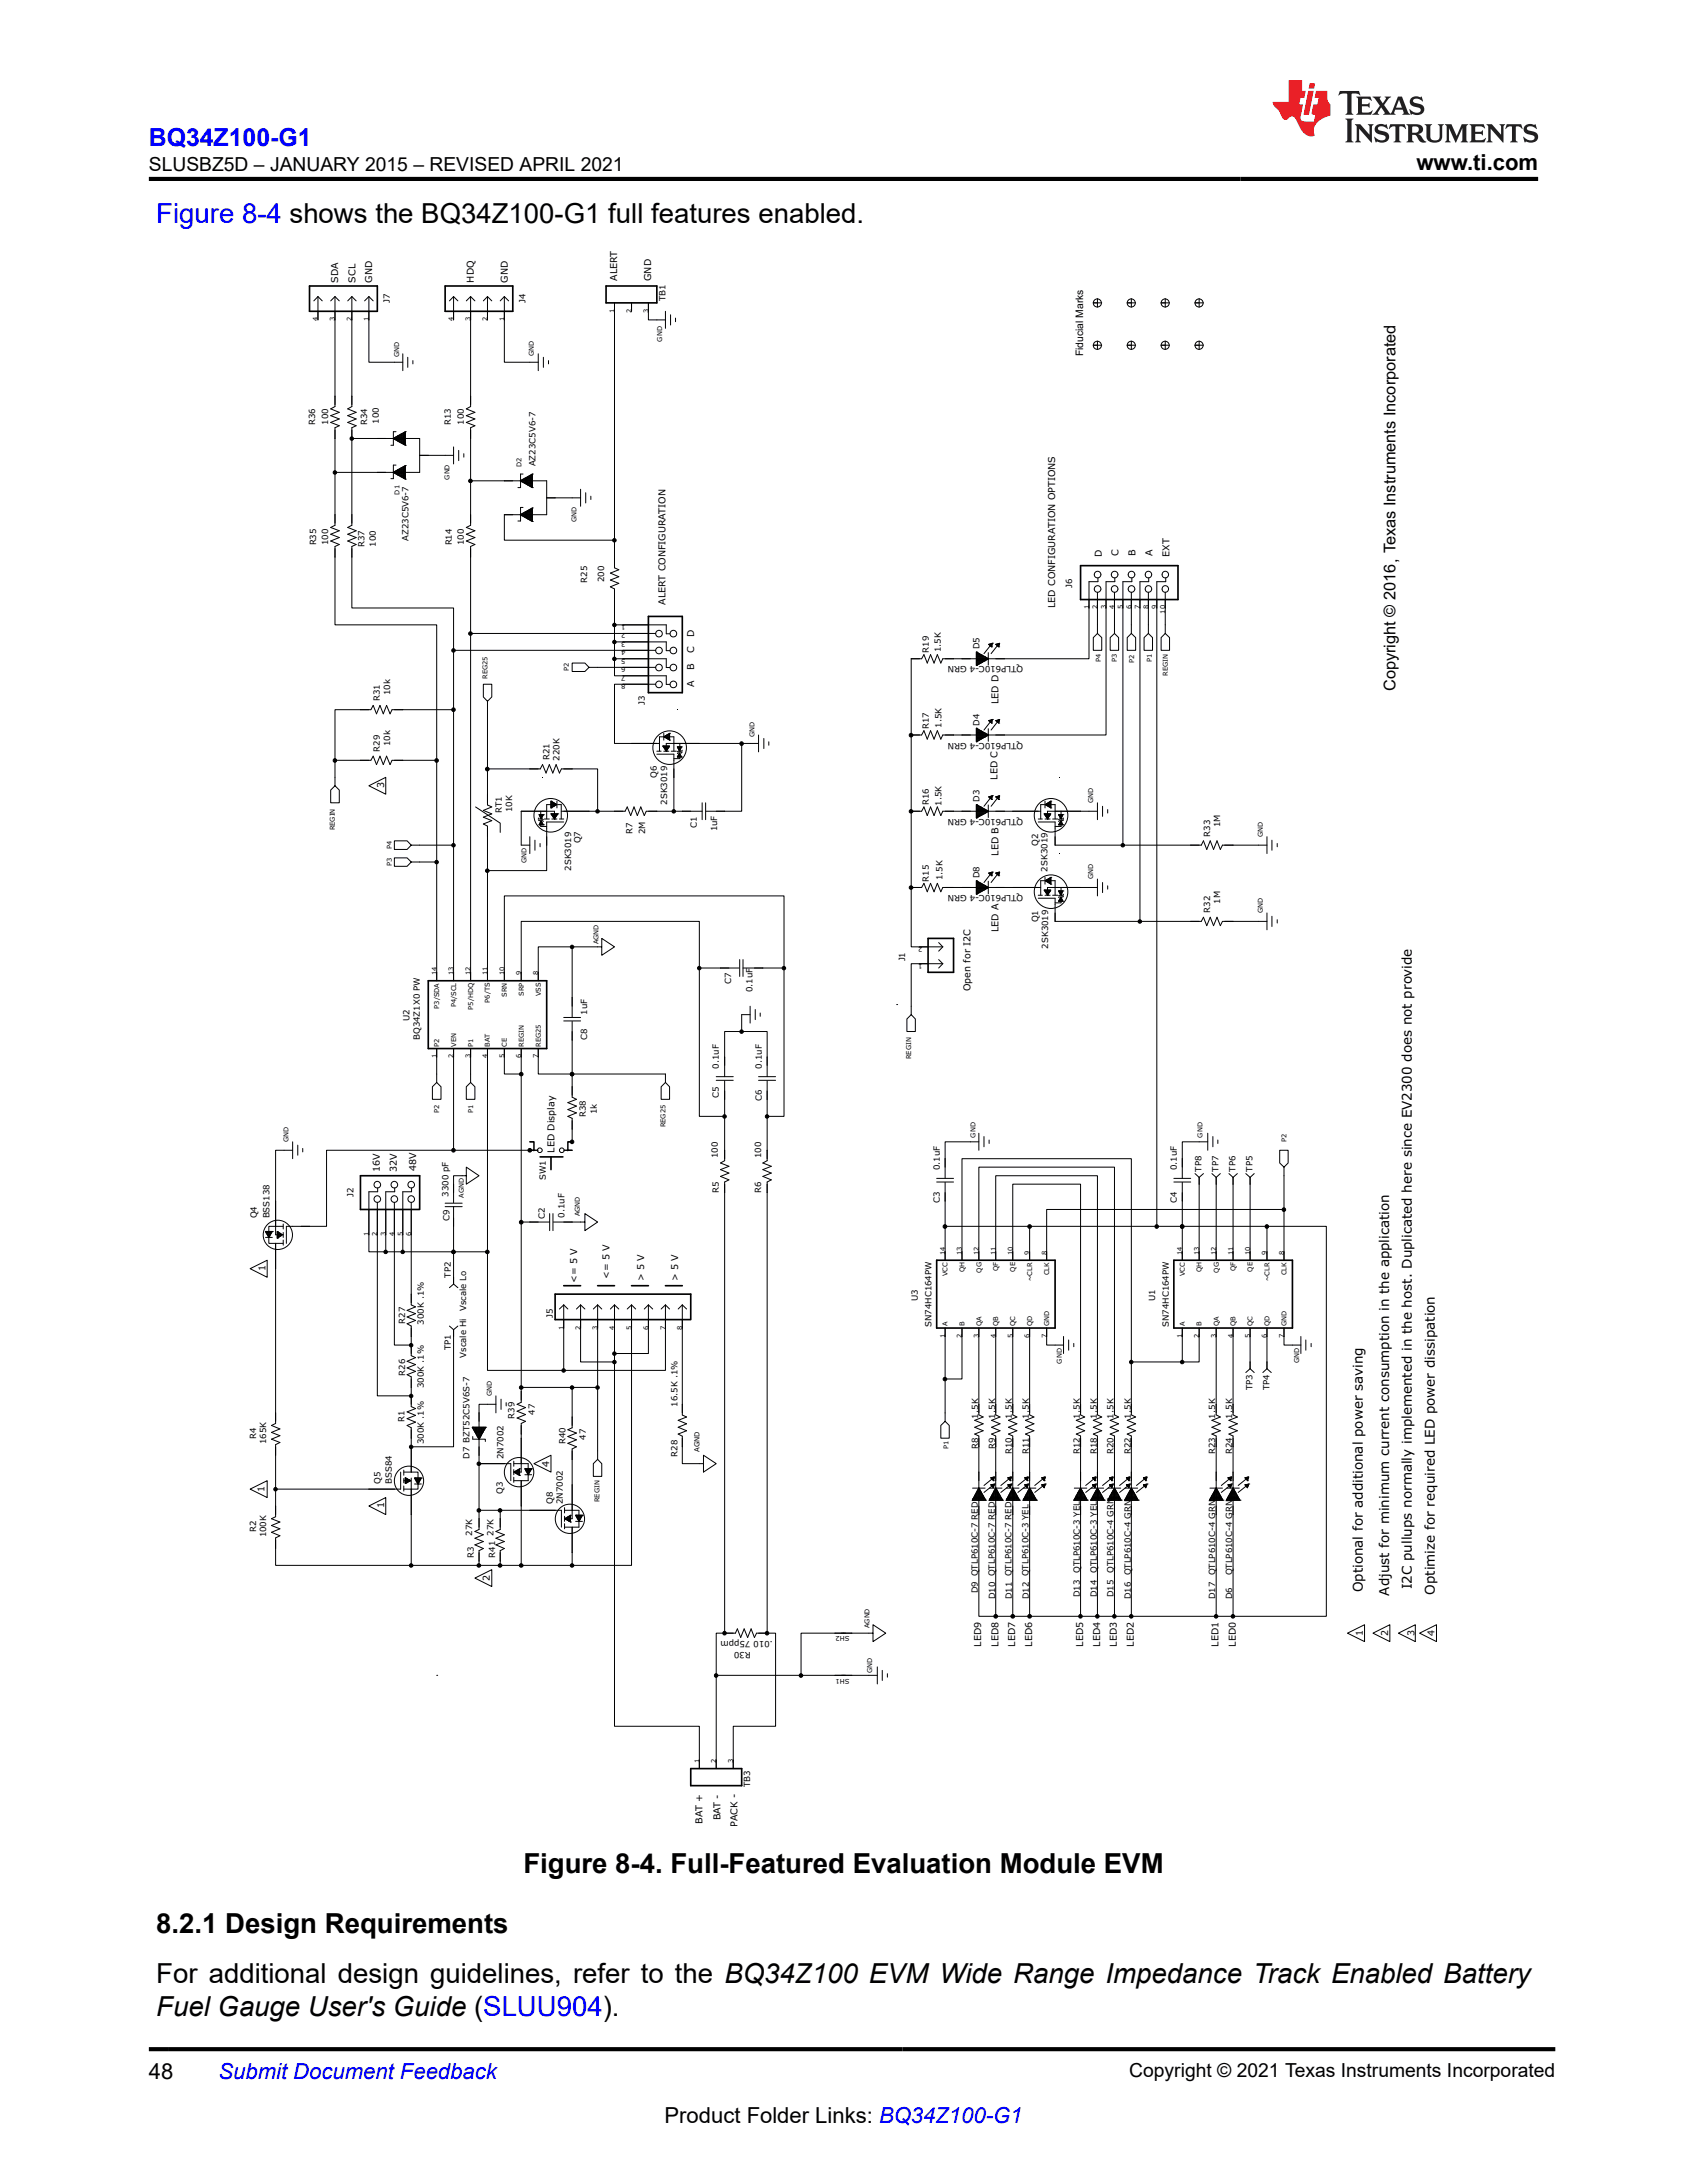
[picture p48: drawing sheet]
<svg xmlns="http://www.w3.org/2000/svg" width="216mm" height="279mm" viewBox="0 0 216 279" stroke-linecap="round" stroke-linejoin="round" font-family="sans-serif">
<defs><g id="words">
<text font-size="3.5" fill="#00f" x="20" y="28.5">Figure 8-4 shows the BQ34Z100-G1 full features enabled.</text>
<g font-size="3.5">
<text x="67" y="239.7">Figure 8-4. Full-Featured Evaluation Module EVM</text>
<text x="20" y="247.4">8.2.1 Design Requirements</text>
<text x="20" y="253.8">For additional design guidelines, refer to the BQ34Z100 EVM Wide Range Impedance Track Enabled Battery</text>
<text x="20" y="258">Fuel Gauge User's Guide (SLUU904).</text>
</g>
<text font-size="3.2" fill="#00f" x="19" y="18.7">BQ34Z100-G1</text>
<g font-size="2.8">
<text x="181.3" y="21.8">www.ti.com</text>
<text x="19" y="266.1">48</text>
<text x="85" y="271.7">Product Folder Links: BQ34Z100-G1</text>
</g>
<text font-size="2.8" fill="#00f" x="28" y="266.1">Submit Document Feedback</text>
<g font-size="2.5">
<text x="19" y="21.9">SLUSBZ5D – JANUARY 2015 – REVISED APRIL 2021</text>
<text x="144.5" y="265.8">Copyright © 2021 Texas Instruments Incorporated</text>
</g>
<text font-size="2.1" x="178.6" y="88.5" transform="rotate(-90 178.6 88.5)">Copyright © 2016, Texas Instruments Incorporated</text>
<g font-size="1.7">
<text x="174.4" y="203.8" transform="rotate(-90 174.4 203.8)">Optional for additional power saving</text>
<text x="180.7" y="203.4" transform="rotate(-90 180.7 203.4)">I2C pullups normally implemented in the host. Duplicated here since EV2300 does not provide</text>
<text x="177.8" y="204.2" transform="rotate(-90 177.8 204.2)">Adjust for minimum current consumption in the application</text>
<text x="183.6" y="204.1" transform="rotate(-90 183.6 204.1)">Optimize for required LED power dissipation</text>
</g>
<text font-size="1.3" x="138.6" y="45.6" transform="rotate(-90 138.6 45.6)">Fiducial Marks</text>
<g font-size="1.2">
<text x="79" y="36" transform="rotate(-90 79 36)">ALERT</text>
<text x="83.3" y="36" transform="rotate(-90 83.3 36)">GND</text>
<text x="43.3" y="36.2" transform="rotate(-90 43.3 36.2)">SDA</text>
<text x="45.5" y="36.2" transform="rotate(-90 45.5 36.2)">SCL</text>
<text x="47.6" y="36.2" transform="rotate(-90 47.6 36.2)">GND</text>
<text x="60.7" y="36.2" transform="rotate(-90 60.7 36.2)">HDQ</text>
<text x="65" y="36.2" transform="rotate(-90 65 36.2)">GND</text>
<text x="141" y="71.3" transform="rotate(-90 141 71.3)">D</text>
<text x="143.2" y="71.2" transform="rotate(-90 143.2 71.2)">C</text>
<text x="145.3" y="71.2" transform="rotate(-90 145.3 71.2)">B</text>
<text x="147.5" y="71.2" transform="rotate(-90 147.5 71.2)">A</text>
<text x="149.7" y="71.3" transform="rotate(-90 149.7 71.3)">EXT</text>
<text x="85.2" y="77.4" transform="rotate(-90 85.2 77.4)">ALERT CONFIGURATION</text>
<text x="135" y="77.8" transform="rotate(-90 135 77.8)">LED CONFIGURATION OPTIONS</text>
<text x="88.8" y="83.6" transform="rotate(-90 88.8 83.6)">C</text>
<text x="88.8" y="81.5" transform="rotate(-90 88.8 81.5)">D</text>
<text x="88.8" y="87.9" transform="rotate(-90 88.8 87.9)">A</text>
<text x="88.8" y="85.8" transform="rotate(-90 88.8 85.8)">B</text>
<text x="127.8" y="90.1" transform="rotate(-90 127.8 90.1)">LED D</text>
<text x="49.2" y="100.9" transform="rotate(-90 49.2 100.9)">3</text>
<text x="127.7" y="99.8" transform="rotate(-90 127.7 99.8)">LED C</text>
<text x="127.8" y="109.5" transform="rotate(-90 127.8 109.5)">LED B</text>
<text x="127.8" y="119.3" transform="rotate(-90 127.8 119.3)">LED A</text>
<text x="124.2" y="126.8" transform="rotate(-90 124.2 126.8)">Open for I2C</text>
<text x="53.3" y="149.9" transform="rotate(-90 53.3 149.9)">48V</text>
<text x="71" y="147.5" transform="rotate(-90 71 147.5)">LED Display</text>
<text x="48.6" y="150" transform="rotate(-90 48.6 150)">16V</text>
<text x="50.8" y="150" transform="rotate(-90 50.8 150)">32V</text>
<text x="34" y="162.7" transform="rotate(-90 34 162.7)">1</text>
<text x="73.9" y="164.2" transform="rotate(-90 73.9 164.2)">&lt;= 5 V</text>
<text x="78" y="163.7" transform="rotate(-90 78 163.7)">&lt;= 5 V</text>
<text x="82.5" y="164" transform="rotate(-90 82.5 164)">&gt; 5 V</text>
<text x="86.8" y="164" transform="rotate(-90 86.8 164)">&gt; 5 V</text>
<text x="33.9" y="191" transform="rotate(-90 33.9 191)">1</text>
<text x="70.3" y="187.8" transform="rotate(-90 70.3 187.8)">4</text>
<text x="49.2" y="193.1" transform="rotate(-90 49.2 193.1)">1</text>
<text x="62.7" y="202.3" transform="rotate(-90 62.7 202.3)">2</text>
<text x="174.4" y="209.3" transform="rotate(-90 174.4 209.3)">1</text>
<text x="177.6" y="209.3" transform="rotate(-90 177.6 209.3)">2</text>
<text x="181" y="209.3" transform="rotate(-90 181 209.3)">3</text>
<text x="183.6" y="209.5" transform="rotate(-90 183.6 209.5)">4</text>
<text x="125.6" y="210.7" transform="rotate(-90 125.6 210.7)">LED9</text>
<text x="127.8" y="210.7" transform="rotate(-90 127.8 210.7)">LED8</text>
<text x="129.9" y="210.7" transform="rotate(-90 129.9 210.7)">LED7</text>
<text x="132.1" y="210.7" transform="rotate(-90 132.1 210.7)">LED6</text>
<text x="138.6" y="210.7" transform="rotate(-90 138.6 210.7)">LED5</text>
<text x="140.8" y="210.7" transform="rotate(-90 140.8 210.7)">LED4</text>
<text x="142.9" y="210.7" transform="rotate(-90 142.9 210.7)">LED3</text>
<text x="145.1" y="210.7" transform="rotate(-90 145.1 210.7)">LED2</text>
<text x="156" y="210.7" transform="rotate(-90 156 210.7)">LED1</text>
<text x="158.1" y="210.7" transform="rotate(-90 158.1 210.7)">LED0</text>
<text x="89.9" y="233.4" transform="rotate(-90 89.9 233.4)">BAT +</text>
<text x="92.2" y="233" transform="rotate(-90 92.2 233)">BAT -</text>
<text x="94.4" y="233.8" transform="rotate(-90 94.4 233.8)">PACK -</text>
</g>
<g font-size="1.1">
<text x="49.9" y="38.8" transform="rotate(-90 49.9 38.8)">J7</text>
<text x="67.3" y="38.8" transform="rotate(-90 67.3 38.8)">J4</text>
<text x="85.2" y="38.6" transform="rotate(-90 85.2 38.6)">TB1</text>
<text x="40.4" y="54.4" transform="rotate(-90 40.4 54.4)">R36</text>
<text x="42" y="54.3" transform="rotate(-90 42 54.3)">100</text>
<text x="47" y="54.4" transform="rotate(-90 47 54.4)">R34</text>
<text x="48.5" y="54.3" transform="rotate(-90 48.5 54.3)">100</text>
<text x="57.7" y="54.4" transform="rotate(-90 57.7 54.4)">R13</text>
<text x="59.4" y="54.3" transform="rotate(-90 59.4 54.3)">100</text>
<text x="68.5" y="59.7" transform="rotate(-90 68.5 59.7)">AZ23C5V6-7</text>
<text x="40.5" y="69.8" transform="rotate(-90 40.5 69.8)">R35</text>
<text x="42" y="69.8" transform="rotate(-90 42 69.8)">100</text>
<text x="46.6" y="70" transform="rotate(-90 46.6 70)">R37</text>
<text x="48.1" y="70" transform="rotate(-90 48.1 70)">100</text>
<text x="52.3" y="69.2" transform="rotate(-90 52.3 69.2)">AZ23C5V6-7</text>
<text x="57.8" y="69.8" transform="rotate(-90 57.8 69.8)">R14</text>
<text x="59.4" y="69.8" transform="rotate(-90 59.4 69.8)">100</text>
<text x="75.2" y="74.6" transform="rotate(-90 75.2 74.6)">R25</text>
<text x="77.3" y="74.5" transform="rotate(-90 77.3 74.5)">200</text>
<text x="137.2" y="75.3" transform="rotate(-90 137.2 75.3)">J6</text>
<text x="118.9" y="83.6" transform="rotate(-90 118.9 83.6)">R19</text>
<text x="120.4" y="83.5" transform="rotate(-90 120.4 83.5)">1.5K</text>
<text x="125.4" y="83.1" transform="rotate(-90 125.4 83.1)">D5</text>
<text x="48.6" y="89.7" transform="rotate(-90 48.6 89.7)">R31</text>
<text x="49.9" y="89" transform="rotate(-90 49.9 89)">10k</text>
<text x="130.9" y="85.3" transform="rotate(-180 130.9 85.3)">QTLP610C-4 GRN</text>
<text x="49.9" y="95.5" transform="rotate(-90 49.9 95.5)">10k</text>
<text x="82.5" y="90.2" transform="rotate(-90 82.5 90.2)">J3</text>
<text x="118.9" y="93.3" transform="rotate(-90 118.9 93.3)">R17</text>
<text x="120.5" y="93.2" transform="rotate(-90 120.5 93.2)">1.5K</text>
<text x="125.4" y="92.9" transform="rotate(-90 125.4 92.9)">D4</text>
<text x="130.9" y="95" transform="rotate(-180 130.9 95)">QTLP610C-4 GRN</text>
<text x="48.6" y="96.2" transform="rotate(-90 48.6 96.2)">R29</text>
<text x="70.3" y="97.3" transform="rotate(-90 70.3 97.3)">R21</text>
<text x="71.6" y="97.4" transform="rotate(-90 71.6 97.4)">220K</text>
<text x="84.1" y="99.6" transform="rotate(-90 84.1 99.6)">Q6</text>
<text x="64.2" y="104.1" transform="rotate(-90 64.2 104.1)">RT1</text>
<text x="65.5" y="103.9" transform="rotate(-90 65.5 103.9)">10K</text>
<text x="74.3" y="108" transform="rotate(-90 74.3 108)">Q7</text>
<text x="80.9" y="106.7" transform="rotate(-90 80.9 106.7)">R7</text>
<text x="82.6" y="106.8" transform="rotate(-90 82.6 106.8)">2M</text>
<text x="85.4" y="103" transform="rotate(-90 85.4 103)">2SK3019</text>
<text x="89.2" y="105.9" transform="rotate(-90 89.2 105.9)">C1</text>
<text x="91.8" y="106.4" transform="rotate(-90 91.8 106.4)">1uF</text>
<text x="118.9" y="103.1" transform="rotate(-90 118.9 103.1)">R16</text>
<text x="120.5" y="103.1" transform="rotate(-90 120.5 103.1)">1.5K</text>
<text x="125.4" y="102.6" transform="rotate(-90 125.4 102.6)">D3</text>
<text x="130.9" y="104.8" transform="rotate(-180 130.9 104.8)">QTLP610C-4 GRN</text>
<text x="154.9" y="107.1" transform="rotate(-90 154.9 107.1)">R33</text>
<text x="156.2" y="105.9" transform="rotate(-90 156.2 105.9)">1M</text>
<text x="73.1" y="111.4" transform="rotate(-90 73.1 111.4)">2SK3019</text>
<text x="118.9" y="112.8" transform="rotate(-90 118.9 112.8)">R15</text>
<text x="120.6" y="112.7" transform="rotate(-90 120.6 112.7)">1.5K</text>
<text x="125.4" y="112.4" transform="rotate(-90 125.4 112.4)">D8</text>
<text x="132.9" y="108.3" transform="rotate(-90 132.9 108.3)">Q2</text>
<text x="134.1" y="111.6" transform="rotate(-90 134.1 111.6)">2SK3019</text>
<text x="130.9" y="114.6" transform="rotate(-180 130.9 114.6)">QTLP610C-4 GRN</text>
<text x="132.9" y="118.1" transform="rotate(-90 132.9 118.1)">Q1</text>
<text x="154.9" y="116.8" transform="rotate(-90 154.9 116.8)">R32</text>
<text x="156.2" y="115.7" transform="rotate(-90 156.2 115.7)">1M</text>
<text x="93.6" y="125.9" transform="rotate(-90 93.6 125.9)">C7</text>
<text x="115.8" y="123" transform="rotate(-90 115.8 123)">J1</text>
<text x="134.2" y="121.4" transform="rotate(-90 134.2 121.4)">2SK3019</text>
<text x="52.4" y="130.7" transform="rotate(-90 52.4 130.7)">U2</text>
<text x="75.2" y="129.9" transform="rotate(-90 75.2 129.9)">1uF</text>
<text x="96.3" y="127" transform="rotate(-90 96.3 127)">0.1uF</text>
<text x="53.7" y="133.1" transform="rotate(-90 53.7 133.1)">BQ34Z1X0 PW</text>
<text x="75.2" y="133.1" transform="rotate(-90 75.2 133.1)">C8</text>
<text x="92" y="136.8" transform="rotate(-90 92 136.8)">0.1uF</text>
<text x="97.5" y="136.8" transform="rotate(-90 97.5 136.8)">0.1uF</text>
<text x="75" y="143" transform="rotate(-90 75 143)">R38</text>
<text x="76.4" y="142.6" transform="rotate(-90 76.4 142.6)">1k</text>
<text x="92" y="140.6" transform="rotate(-90 92 140.6)">C5</text>
<text x="97.5" y="141" transform="rotate(-90 97.5 141)">C6</text>
<text x="91.9" y="148.2" transform="rotate(-90 91.9 148.2)">100</text>
<text x="97.4" y="148.2" transform="rotate(-90 97.4 148.2)">100</text>
<text x="120.3" y="149.8" transform="rotate(-90 120.3 149.8)">0.1uF</text>
<text x="150.6" y="149.8" transform="rotate(-90 150.6 149.8)">0.1uF</text>
<text x="153.8" y="150" transform="rotate(-90 153.8 150)">TP8</text>
<text x="155.9" y="150" transform="rotate(-90 155.9 150)">TP7</text>
<text x="158.1" y="150" transform="rotate(-90 158.1 150)">TP6</text>
<text x="160.3" y="150" transform="rotate(-90 160.3 150)">TP5</text>
<text x="32.9" y="155.9" transform="rotate(-90 32.9 155.9)">Q4</text>
<text x="34.5" y="155.9" transform="rotate(-90 34.5 155.9)">BSS138</text>
<text x="45.2" y="153.3" transform="rotate(-90 45.2 153.3)">J2</text>
<text x="57.4" y="153.2" transform="rotate(-90 57.4 153.2)">3300 pF</text>
<text x="69.9" y="151.1" transform="rotate(-90 69.9 151.1)">SW1</text>
<text x="72.2" y="155.9" transform="rotate(-90 72.2 155.9)">0.1uF</text>
<text x="92" y="152.7" transform="rotate(-90 92 152.7)">R5</text>
<text x="97.4" y="152.7" transform="rotate(-90 97.4 152.7)">R6</text>
<text x="120.3" y="154" transform="rotate(-90 120.3 154)">C3</text>
<text x="150.6" y="154" transform="rotate(-90 150.6 154)">C4</text>
<text x="57.5" y="156.3" transform="rotate(-90 57.5 156.3)">C9</text>
<text x="69.7" y="156" transform="rotate(-90 69.7 156)">C2</text>
<text x="57.7" y="163.5" transform="rotate(-90 57.7 163.5)">TP2</text>
<text x="59.7" y="167.8" transform="rotate(-90 59.7 167.8)">Vscale Lo</text>
<text x="117.5" y="166.5" transform="rotate(-90 117.5 166.5)">U3</text>
<text x="147.8" y="166.5" transform="rotate(-90 147.8 166.5)">U1</text>
<text x="51.9" y="169.4" transform="rotate(-90 51.9 169.4)">R27</text>
<text x="54.3" y="169.6" transform="rotate(-90 54.3 169.6)">300K .1%</text>
<text x="57.7" y="172.8" transform="rotate(-90 57.7 172.8)">TP1</text>
<text x="59.7" y="173.8" transform="rotate(-90 59.7 173.8)">Vscale Hi</text>
<text x="70.7" y="168.7" transform="rotate(-90 70.7 168.7)">J5</text>
<text x="119.2" y="169.8" transform="rotate(-90 119.2 169.8)">SN74HC164PW</text>
<text x="149.6" y="169.8" transform="rotate(-90 149.6 169.8)">SN74HC164PW</text>
<text x="51.9" y="176.1" transform="rotate(-90 51.9 176.1)">R26</text>
<text x="54.3" y="177.7" transform="rotate(-90 54.3 177.7)">300K .1%</text>
<text x="160.3" y="177.9" transform="rotate(-90 160.3 177.9)">TP3</text>
<text x="162.5" y="177.9" transform="rotate(-90 162.5 177.9)">TP4</text>
<text x="32.8" y="184.2" transform="rotate(-90 32.8 184.2)">R4</text>
<text x="34.1" y="184.8" transform="rotate(-90 34.1 184.8)">165K</text>
<text x="51.8" y="182" transform="rotate(-90 51.8 182)">R1</text>
<text x="54.3" y="184.8" transform="rotate(-90 54.3 184.8)">300K .1%</text>
<text x="65.9" y="181.6" transform="rotate(-90 65.9 181.6)">R39</text>
<text x="68.5" y="181" transform="rotate(-90 68.5 181)">47</text>
<text x="72.4" y="184.8" transform="rotate(-90 72.4 184.8)">R40</text>
<text x="75" y="184.3" transform="rotate(-90 75 184.3)">47</text>
<text x="86.7" y="180.1" transform="rotate(-90 86.7 180.1)">16.5K .1%</text>
<text x="125.2" y="185.4" transform="rotate(-90 125.2 185.4)">R8</text>
<text x="125.2" y="181.6" transform="rotate(-90 125.2 181.6)">1.5K</text>
<text x="127.3" y="185.4" transform="rotate(-90 127.3 185.4)">R9</text>
<text x="127.3" y="181.6" transform="rotate(-90 127.3 181.6)">1.5K</text>
<text x="129.5" y="181.6" transform="rotate(-90 129.5 181.6)">1.5K</text>
<text x="131.7" y="181.6" transform="rotate(-90 131.7 181.6)">1.5K</text>
<text x="138.2" y="181.6" transform="rotate(-90 138.2 181.6)">1.5K</text>
<text x="140.4" y="181.6" transform="rotate(-90 140.4 181.6)">1.5K</text>
<text x="142.5" y="181.6" transform="rotate(-90 142.5 181.6)">1.5K</text>
<text x="144.7" y="181.6" transform="rotate(-90 144.7 181.6)">1.5K</text>
<text x="155.5" y="181.6" transform="rotate(-90 155.5 181.6)">1.5K</text>
<text x="157.7" y="181.6" transform="rotate(-90 157.7 181.6)">1.5K</text>
<text x="48.7" y="189.9" transform="rotate(-90 48.7 189.9)">Q5</text>
<text x="50.1" y="189.9" transform="rotate(-90 50.1 189.9)">BSS84</text>
<text x="60.1" y="186.7" transform="rotate(-90 60.1 186.7)">D7 BZT52C5V6S-7</text>
<text x="64.3" y="191.2" transform="rotate(-90 64.3 191.2)">Q3</text>
<text x="64.4" y="186.8" transform="rotate(-90 64.4 186.8)">2N7002</text>
<text x="86.7" y="186.5" transform="rotate(-90 86.7 186.5)">R28</text>
<text x="129.5" y="186.1" transform="rotate(-90 129.5 186.1)">R10</text>
<text x="131.7" y="186.1" transform="rotate(-90 131.7 186.1)">R11</text>
<text x="138.2" y="186.1" transform="rotate(-90 138.2 186.1)">R12</text>
<text x="140.4" y="186.1" transform="rotate(-90 140.4 186.1)">R18</text>
<text x="142.5" y="186.1" transform="rotate(-90 142.5 186.1)">R20</text>
<text x="144.7" y="186.1" transform="rotate(-90 144.7 186.1)">R22</text>
<text x="155.5" y="186.1" transform="rotate(-90 155.5 186.1)">R23</text>
<text x="157.7" y="186.1" transform="rotate(-90 157.7 186.1)">R24</text>
<text x="32.8" y="196.1" transform="rotate(-90 32.8 196.1)">R2</text>
<text x="34.1" y="196.8" transform="rotate(-90 34.1 196.8)">100K</text>
<text x="60.4" y="196.6" transform="rotate(-90 60.4 196.6)">27K</text>
<text x="63.1" y="196.6" transform="rotate(-90 63.1 196.6)">27K</text>
<text x="70.7" y="192.5" transform="rotate(-90 70.7 192.5)">Q8</text>
<text x="72" y="192.5" transform="rotate(-90 72 192.5)">2N7002</text>
<text x="60.7" y="199.4" transform="rotate(-90 60.7 199.4)">R3</text>
<text x="63.4" y="199.4" transform="rotate(-90 63.4 199.4)">R41</text>
<text x="125.1" y="203.9" transform="rotate(-90 125.1 203.9)">D9 QTLP610C-7 RED</text>
<text x="138.2" y="201.3" transform="rotate(-90 138.2 201.3)">QTLP610C-3 YEL</text>
<text x="140.4" y="201.3" transform="rotate(-90 140.4 201.3)">QTLP610C-3 YEL</text>
<text x="142.5" y="201.3" transform="rotate(-90 142.5 201.3)">QTLP610C-4 GRN</text>
<text x="144.7" y="201.6" transform="rotate(-90 144.7 201.6)">QTLP610C-4 GRN</text>
<text x="155.5" y="201.6" transform="rotate(-90 155.5 201.6)">QTLP610C-4 GRN</text>
<text x="157.7" y="201.6" transform="rotate(-90 157.7 201.6)">QTLP610C-4 GRN</text>
<text x="127.3" y="204.7" transform="rotate(-90 127.3 204.7)">D10 QTLP610C-7 RED</text>
<text x="129.5" y="204.7" transform="rotate(-90 129.5 204.7)">D11 QTLP610C-7 RED</text>
<text x="131.7" y="204.7" transform="rotate(-90 131.7 204.7)">D12 QTLP610C-3 YEL</text>
<text x="138.2" y="204.5" transform="rotate(-90 138.2 204.5)">D13</text>
<text x="140.4" y="204.5" transform="rotate(-90 140.4 204.5)">D14</text>
<text x="142.5" y="204.5" transform="rotate(-90 142.5 204.5)">D15</text>
<text x="144.7" y="204.7" transform="rotate(-90 144.7 204.7)">D16</text>
<text x="155.5" y="204.7" transform="rotate(-90 155.5 204.7)">D17</text>
<text x="157.7" y="204.7" transform="rotate(-90 157.7 204.7)">D6</text>
<text x="96.1" y="211.4" transform="rotate(-180 96.1 211.4)">R30</text>
<text x="98.9" y="210" transform="rotate(-180 98.9 210)">.010 75ppm</text>
<text x="96" y="228.7" transform="rotate(-90 96 228.7)">TB3</text>
</g>
<g font-size=".9">
<text x="40.7" y="41.1" transform="rotate(-90 40.7 41.1)">4</text>
<text x="42.9" y="41.1" transform="rotate(-90 42.9 41.1)">3</text>
<text x="45" y="41.1" transform="rotate(-90 45 41.1)">2</text>
<text x="47.2" y="41.1" transform="rotate(-90 47.2 41.1)">1</text>
<text x="58" y="41.1" transform="rotate(-90 58 41.1)">4</text>
<text x="60.2" y="41.1" transform="rotate(-90 60.2 41.1)">3</text>
<text x="62.4" y="41.1" transform="rotate(-90 62.4 41.1)">2</text>
<text x="64.5" y="41.1" transform="rotate(-90 64.5 41.1)">1</text>
<text x="78.6" y="40" transform="rotate(-90 78.6 40)">1</text>
<text x="80.8" y="40" transform="rotate(-90 80.8 40)">2</text>
<text x="83" y="40" transform="rotate(-90 83 40)">3</text>
<text x="51.1" y="45.7" transform="rotate(-90 51.1 45.7)">GND</text>
<text x="68.3" y="45.6" transform="rotate(-90 68.3 45.6)">GND</text>
<text x="84.7" y="43.7" transform="rotate(-90 84.7 43.7)">GND</text>
<text x="66.7" y="59.8" transform="rotate(-90 66.7 59.8)">D2</text>
<text x="51.1" y="63.3" transform="rotate(-90 51.1 63.3)">D1</text>
<text x="57.5" y="61.4" transform="rotate(-90 57.5 61.4)">GND</text>
<text x="73.8" y="66.8" transform="rotate(-90 73.8 66.8)">GND</text>
<text x="139.4" y="78" transform="rotate(-90 139.4 78)">1</text>
<text x="140.4" y="78" transform="rotate(-90 140.4 78)">2</text>
<text x="141.5" y="78" transform="rotate(-90 141.5 78)">3</text>
<text x="142.6" y="78" transform="rotate(-90 142.6 78)">4</text>
<text x="143.7" y="78" transform="rotate(-90 143.7 78)">5</text>
<text x="144.8" y="78" transform="rotate(-90 144.8 78)">6</text>
<text x="145.9" y="78" transform="rotate(-90 145.9 78)">7</text>
<text x="147" y="78" transform="rotate(-90 147 78)">8</text>
<text x="148" y="78" transform="rotate(-90 148 78)">9</text>
<text x="80.1" y="80" transform="rotate(-180 80.1 80)">1</text>
<text x="80.1" y="81.1" transform="rotate(-180 80.1 81.1)">2</text>
<text x="80.1" y="82.2" transform="rotate(-180 80.1 82.2)">3</text>
<text x="80.1" y="83.2" transform="rotate(-180 80.1 83.2)">4</text>
<text x="149.1" y="78.5" transform="rotate(-90 149.1 78.5)">10</text>
<text x="62.4" y="86.9" transform="rotate(-90 62.4 86.9)">REG25</text>
<text x="72.8" y="85.9" transform="rotate(-90 72.8 85.9)">P2</text>
<text x="80.1" y="84.3" transform="rotate(-180 80.1 84.3)">5</text>
<text x="80.1" y="85.4" transform="rotate(-180 80.1 85.4)">6</text>
<text x="80.1" y="86.5" transform="rotate(-180 80.1 86.5)">7</text>
<text x="80.1" y="87.6" transform="rotate(-180 80.1 87.6)">8</text>
<text x="140.9" y="84.7" transform="rotate(-90 140.9 84.7)">P4</text>
<text x="142.9" y="84.7" transform="rotate(-90 142.9 84.7)">P3</text>
<text x="145.1" y="84.9" transform="rotate(-90 145.1 84.9)">P2</text>
<text x="147.4" y="84.7" transform="rotate(-90 147.4 84.7)">P1</text>
<text x="149.5" y="86.5" transform="rotate(-90 149.5 86.5)">REGIN</text>
<text x="96.6" y="94.3" transform="rotate(-90 96.6 94.3)">GND</text>
<text x="42.9" y="106.3" transform="rotate(-90 42.9 106.3)">REGIN</text>
<text x="139.9" y="102.8" transform="rotate(-90 139.9 102.8)">GND</text>
<text x="161.6" y="107.1" transform="rotate(-90 161.6 107.1)">GND</text>
<text x="50.1" y="110.9" transform="rotate(-90 50.1 110.9)">P3</text>
<text x="50.1" y="108.7" transform="rotate(-90 50.1 108.7)">P4</text>
<text x="67.4" y="110.5" transform="rotate(-90 67.4 110.5)">GND</text>
<text x="139.9" y="112.5" transform="rotate(-90 139.9 112.5)">GND</text>
<text x="161.6" y="116.8" transform="rotate(-90 161.6 116.8)">GND</text>
<text x="55.9" y="124.8" transform="rotate(-90 55.9 124.8)">14</text>
<text x="58" y="124.8" transform="rotate(-90 58 124.8)">13</text>
<text x="60.2" y="124.8" transform="rotate(-90 60.2 124.8)">12</text>
<text x="62.4" y="124.8" transform="rotate(-90 62.4 124.8)">11</text>
<text x="64.5" y="124.8" transform="rotate(-90 64.5 124.8)">10</text>
<text x="66.7" y="124.8" transform="rotate(-90 66.7 124.8)">9</text>
<text x="68.9" y="124.8" transform="rotate(-90 68.9 124.8)">8</text>
<text x="76.6" y="120.9" transform="rotate(-90 76.6 120.9)">AGND</text>
<text x="118.1" y="123.3" transform="rotate(-180 118.1 123.3)">1</text>
<text x="118.1" y="121.2" transform="rotate(-180 118.1 121.2)">2</text>
<text x="56.2" y="129.1" transform="rotate(-90 56.2 129.1)">P3/SDA</text>
<text x="58.4" y="128.9" transform="rotate(-90 58.4 128.9)">P4/SCL</text>
<text x="60.5" y="129.2" transform="rotate(-90 60.5 129.2)">P5/HDQ</text>
<text x="62.7" y="128.3" transform="rotate(-90 62.7 128.3)">P6/TS</text>
<text x="64.9" y="127.6" transform="rotate(-90 64.9 127.6)">SRN</text>
<text x="67" y="127.5" transform="rotate(-90 67 127.5)">SRP</text>
<text x="69.2" y="127.5" transform="rotate(-90 69.2 127.5)">VSS</text>
<text x="55.9" y="135.5" transform="rotate(-90 55.9 135.5)">1</text>
<text x="56.2" y="134" transform="rotate(-90 56.2 134)">P2</text>
<text x="58" y="135.5" transform="rotate(-90 58 135.5)">2</text>
<text x="58.4" y="134" transform="rotate(-90 58.4 134)">VEN</text>
<text x="60.2" y="135.5" transform="rotate(-90 60.2 135.5)">3</text>
<text x="60.5" y="134" transform="rotate(-90 60.5 134)">P1</text>
<text x="62.4" y="135.5" transform="rotate(-90 62.4 135.5)">4</text>
<text x="62.7" y="134" transform="rotate(-90 62.7 134)">BAT</text>
<text x="64.5" y="135.5" transform="rotate(-90 64.5 135.5)">5</text>
<text x="64.9" y="134" transform="rotate(-90 64.9 134)">CE</text>
<text x="66.7" y="135.5" transform="rotate(-90 66.7 135.5)">6</text>
<text x="67" y="134" transform="rotate(-90 67 134)">REGIN</text>
<text x="68.9" y="135.5" transform="rotate(-90 68.9 135.5)">7</text>
<text x="69.2" y="134" transform="rotate(-90 69.2 134)">REG25</text>
<text x="116.6" y="135.6" transform="rotate(-90 116.6 135.6)">REGIN</text>
<text x="56.2" y="142.4" transform="rotate(-90 56.2 142.4)">P2</text>
<text x="60.5" y="142.4" transform="rotate(-90 60.5 142.4)">P1</text>
<text x="36.9" y="146.1" transform="rotate(-90 36.9 146.1)">GND</text>
<text x="85.2" y="144.3" transform="rotate(-90 85.2 144.3)">REG25</text>
<text x="124.8" y="145.6" transform="rotate(-90 124.8 145.6)">GND</text>
<text x="153.9" y="145.6" transform="rotate(-90 153.9 145.6)">GND</text>
<text x="164.6" y="146.2" transform="rotate(-90 164.6 146.2)">P2</text>
<text x="59.4" y="153.3" transform="rotate(-90 59.4 153.3)">AGND</text>
<text x="74.2" y="155.7" transform="rotate(-90 74.2 155.7)">AGND</text>
<text x="47.2" y="158.2" transform="rotate(-90 47.2 158.2)">1</text>
<text x="48.3" y="158.2" transform="rotate(-90 48.3 158.2)">2</text>
<text x="49.4" y="158.2" transform="rotate(-90 49.4 158.2)">3</text>
<text x="50.5" y="158.2" transform="rotate(-90 50.5 158.2)">4</text>
<text x="51.5" y="158.2" transform="rotate(-90 51.5 158.2)">5</text>
<text x="52.6" y="158.2" transform="rotate(-90 52.6 158.2)">6</text>
<text x="121" y="160.6" transform="rotate(-90 121 160.6)">14</text>
<text x="123.1" y="160.6" transform="rotate(-90 123.1 160.6)">13</text>
<text x="125.3" y="160.6" transform="rotate(-90 125.3 160.6)">12</text>
<text x="127.4" y="160.6" transform="rotate(-90 127.4 160.6)">11</text>
<text x="129.6" y="160.6" transform="rotate(-90 129.6 160.6)">10</text>
<text x="131.8" y="160.6" transform="rotate(-90 131.8 160.6)">9</text>
<text x="134" y="160.6" transform="rotate(-90 134 160.6)">8</text>
<text x="151.3" y="160.6" transform="rotate(-90 151.3 160.6)">14</text>
<text x="153.5" y="160.6" transform="rotate(-90 153.5 160.6)">13</text>
<text x="155.6" y="160.6" transform="rotate(-90 155.6 160.6)">12</text>
<text x="157.8" y="160.6" transform="rotate(-90 157.8 160.6)">11</text>
<text x="160" y="160.6" transform="rotate(-90 160 160.6)">10</text>
<text x="162.1" y="160.6" transform="rotate(-90 162.1 160.6)">9</text>
<text x="164.3" y="160.6" transform="rotate(-90 164.3 160.6)">8</text>
<text x="121.3" y="163.3" transform="rotate(-90 121.3 163.3)">VCC</text>
<text x="123.4" y="162.9" transform="rotate(-90 123.4 162.9)">QH</text>
<text x="125.6" y="162.9" transform="rotate(-90 125.6 162.9)">QG</text>
<text x="127.7" y="162.7" transform="rotate(-90 127.7 162.7)">QF</text>
<text x="129.9" y="162.8" transform="rotate(-90 129.9 162.8)">QE</text>
<text x="132.1" y="164" transform="rotate(-90 132.1 164)">~CLR</text>
<text x="134.3" y="163.2" transform="rotate(-90 134.3 163.2)">CLK</text>
<text x="151.6" y="163.3" transform="rotate(-90 151.6 163.3)">VCC</text>
<text x="153.8" y="162.9" transform="rotate(-90 153.8 162.9)">QH</text>
<text x="156" y="162.9" transform="rotate(-90 156 162.9)">QG</text>
<text x="158.1" y="162.7" transform="rotate(-90 158.1 162.7)">QF</text>
<text x="160.3" y="162.8" transform="rotate(-90 160.3 162.8)">QE</text>
<text x="162.5" y="164" transform="rotate(-90 162.5 164)">~CLR</text>
<text x="164.6" y="163.2" transform="rotate(-90 164.6 163.2)">CLK</text>
<text x="72.1" y="170.2" transform="rotate(-90 72.1 170.2)">1</text>
<text x="74.3" y="170.2" transform="rotate(-90 74.3 170.2)">2</text>
<text x="76.5" y="170.2" transform="rotate(-90 76.5 170.2)">3</text>
<text x="78.6" y="170.2" transform="rotate(-90 78.6 170.2)">4</text>
<text x="80.8" y="170.2" transform="rotate(-90 80.8 170.2)">5</text>
<text x="83" y="170.2" transform="rotate(-90 83 170.2)">6</text>
<text x="85.2" y="170.2" transform="rotate(-90 85.2 170.2)">7</text>
<text x="87.3" y="170.2" transform="rotate(-90 87.3 170.2)">8</text>
<text x="121" y="171.3" transform="rotate(-90 121 171.3)">1</text>
<text x="121.3" y="169.8" transform="rotate(-90 121.3 169.8)">A</text>
<text x="123.1" y="171.3" transform="rotate(-90 123.1 171.3)">2</text>
<text x="123.4" y="169.8" transform="rotate(-90 123.4 169.8)">B</text>
<text x="125.3" y="171.3" transform="rotate(-90 125.3 171.3)">3</text>
<text x="125.6" y="169.8" transform="rotate(-90 125.6 169.8)">QA</text>
<text x="127.4" y="171.3" transform="rotate(-90 127.4 171.3)">4</text>
<text x="127.7" y="169.8" transform="rotate(-90 127.7 169.8)">QB</text>
<text x="129.6" y="171.3" transform="rotate(-90 129.6 171.3)">5</text>
<text x="129.9" y="169.8" transform="rotate(-90 129.9 169.8)">QC</text>
<text x="131.8" y="171.3" transform="rotate(-90 131.8 171.3)">6</text>
<text x="132.1" y="169.8" transform="rotate(-90 132.1 169.8)">QD</text>
<text x="134" y="171.3" transform="rotate(-90 134 171.3)">7</text>
<text x="134.3" y="169.8" transform="rotate(-90 134.3 169.8)">GND</text>
<text x="151.3" y="171.3" transform="rotate(-90 151.3 171.3)">1</text>
<text x="151.6" y="169.8" transform="rotate(-90 151.6 169.8)">A</text>
<text x="153.5" y="171.3" transform="rotate(-90 153.5 171.3)">2</text>
<text x="153.8" y="169.8" transform="rotate(-90 153.8 169.8)">B</text>
<text x="155.6" y="171.3" transform="rotate(-90 155.6 171.3)">3</text>
<text x="156" y="169.8" transform="rotate(-90 156 169.8)">QA</text>
<text x="157.8" y="171.3" transform="rotate(-90 157.8 171.3)">4</text>
<text x="158.1" y="169.8" transform="rotate(-90 158.1 169.8)">QB</text>
<text x="160" y="171.3" transform="rotate(-90 160 171.3)">5</text>
<text x="160.3" y="169.8" transform="rotate(-90 160.3 169.8)">QC</text>
<text x="162.1" y="171.3" transform="rotate(-90 162.1 171.3)">6</text>
<text x="162.5" y="169.8" transform="rotate(-90 162.5 169.8)">QD</text>
<text x="164.3" y="171.3" transform="rotate(-90 164.3 171.3)">7</text>
<text x="164.6" y="169.8" transform="rotate(-90 164.6 169.8)">GND</text>
<text x="62.9" y="178.7" transform="rotate(-90 62.9 178.7)">GND</text>
<text x="135.9" y="174.5" transform="rotate(-90 135.9 174.5)">GND</text>
<text x="166.3" y="174.4" transform="rotate(-90 166.3 174.4)">GND</text>
<text x="89.5" y="185.8" transform="rotate(-90 89.5 185.8)">AGND</text>
<text x="121.4" y="185.5" transform="rotate(-90 121.4 185.5)">P1</text>
<text x="76.7" y="192.3" transform="rotate(-90 76.7 192.3)">REGIN</text>
<text x="108.7" y="209.5" transform="rotate(-180 108.7 209.5)">SH2</text>
<text x="111.3" y="208.4" transform="rotate(-90 111.3 208.4)">AGND</text>
<text x="108.7" y="214.9" transform="rotate(-180 108.7 214.9)">SH1</text>
<text x="111.6" y="214.1" transform="rotate(-90 111.6 214.1)">GND</text>
<text x="89.5" y="225.7" transform="rotate(-90 89.5 225.7)">1</text>
<text x="91.7" y="225.7" transform="rotate(-90 91.7 225.7)">2</text>
<text x="93.8" y="225.7" transform="rotate(-90 93.8 225.7)">3</text>
</g>
</g></defs>
<g fill="none" stroke="#000" stroke-width=".13">
<path d="M40.7 38v2.9M40.7 38l.5 .5M40.7 38l-.5 .5M42.9 38v14l-.6 .3 1.1 .5-1.1 .4 1.1 .4-1.1 .5 1.1 .4-.5 .2v5.8h10.8v-4.4h-8.7M42.9 38l.5 .5M42.9 38l-.6 .5M45 38v14l-.5 .3 1.1 .5-1.1 .4 1.1 .4-1.1 .5 1.1 .4-.6 .2v12.5l-.5 .3 1.1 .4-1.1 .5 1.1 .4-1.1 .4 1.1 .5-.6 .2v7.9h13v5.4h25.9M45 38l.6 .5M45 38l-.5 .5M47.2 38v8.4h4.3M47.2 38l.6 .5M47.2 38l-.5 .5"/>
<path d="M58 38v2.9M58 38l.6 .5M58 38l-.5 .5M60.2 38v14l-.5 .3 1.1 .5-1.1 .4 1.1 .4-1.1 .5 1.1 .4-.6 .2v6.8M60.2 38l.6 .5M60.2 38l-.5 .5M62.4 38v2.9M62.4 38l.5 .5M62.4 38l-.5 .5M64.5 38v8.4h4.4M64.5 38l.6 .5M64.5 38l-.5 .5"/>
<path d="M78.6 38.8v30.3M80.8 38.8v1M83 38.8v2.1h2.2M85.2 39.8v2.2M139.9 38.8h1.1M140.4 38.2v1.1M144.3 38.8h1M144.8 38.2v1.1M148.6 38.8h1.1M149.1 38.2v1.1M152.9 38.8h1.1M153.5 38.2v1.1"/>
<path d="M50.3 56.1l1.6-.8v1.7zM50.5 56.1v.1M50.5 56h1.4M50.5 56.2h1.4M50.6 56v.3M50.7 55.3h-.4v1.7h-.3M50.7 59.5h-.4v1.8h-.3M50.7 55.9v.4M50.7 55.9h1.2M50.7 56.3h1.2M50.8 55.9v.5M50.9 55.8h1"/>
<path d="M50.9 55.8v.7h1M51 55.7v.8M51.2 55.6v1M51.2 60v.9M51.3 56.7h.6M51.3 55.6h.6M51.3 59.9h.6M51.3 55.5v1.2M51.3 59.9v1.1M51.4 55.5v1.2M51.4 59.8v1.3M51.5 56.8h.4"/>
<path d="M51.5 55.5h.4M51.5 59.8h.4M51.5 45.3v2.1M51.5 55.5v1.3M51.5 59.8v1.3M51.6 55.4v1.5M51.6 59.7v1.5M51.7 56.9h.2M51.7 55.4h.2M51.7 59.7h.2M51.8 55.3v1.6M51.8 59.7v1.6"/>
<path d="M51.9 57h.1M51.9 55.3h.1M51.9 59.6h.1M51.9 55.3v1.7M51.9 59.6v1.7M51.9 55.7h-.8v.9h.8M52.2 45.7v1.3M52.8 46.2v.4M53.7 58.3h4.3M58 57.2v2.2M58.7 57.6v1.4M59.4 58.1v.4"/>
<path d="M68.9 45.3v2.1M69.5 45.7v1.3M70.2 46.2v.4M85.8 40.3v1.3M86.5 40.7v.5M139.9 44.2h1.1M140.4 43.7v1M144.3 44.2h1M144.8 43.7v1M148.6 44.2h1.1M149.1 43.7v1M152.9 44.2h1.1"/>
<path d="M153.5 43.7v1M42.9 60.5v6.7l-.6 .3 1.1 .4-1.1 .5 1.1 .4-1.1 .4 1.1 .5-.5 .2v10.1h13v17.3M50.3 60.5l1.6-.9v1.7zM50.5 60.4v.1M50.5 60.3h1.4M50.5 60.6h1.4M50.6 60.3v.3M50.7 60.3v.3M50.7 60.2h1.2M50.7 60.7h1.2M50.8 60.2v.5M50.9 60.1h1"/>
<path d="M50.9 60.1v.7h1M51 60.1v.7M51.3 61h.6M51.5 61.1h.4M51.7 61.2h.2M51.9 61.3h.1M51.9 60h-.8v.9h.8M60 61.4l.2-.1 .2 .1v.2v.1h-.4zM66.6 61.5l1.5-.8v1.7zM66.6 65.9l1.5-.9v1.7zM66.7 61.5v.1M66.7 65.8v.2"/>
<path d="M66.7 61.4h1.4M66.7 65.8h1.4M66.8 61.7h1.3M66.8 66h1.3M66.8 61.4v.3M66.8 65.8v.2M66.9 60.7h-.3v1.7h-.3M66.9 64.9h-.3v1.8h-.3M66.9 65.7v.4M66.9 65.7h1.2M67 61.8h1.1M67 66.1h1.1"/>
<path d="M67 61.3v.5M67 65.6v.5M67.1 61.2h1M67.1 65.6h1M67.2 61.2v.7h.9M67.2 65.6v.6h.9M67.3 61.2v.7M67.3 65.5v.8M67.3 61.1h.8M67.3 62h.8M67.3 66.3h.8M67.3 65.5h.8"/>
<path d="M67.4 61.1v.9M67.4 65.5v.8M67.5 61.1v.9M67.5 65.4v1M67.5 61h.6M67.5 62.1h.6M67.5 66.4h.6M67.5 65.3h.6M67.6 61v1.1M67.6 65.3v1.1M67.7 60.9v1.3M67.7 65.3v1.2"/>
<path d="M67.7 60.9h.4M67.7 62.2h.4M67.7 66.5h.4M67.7 65.2h.4M67.8 60.9v1.3M67.8 65.2v1.3M67.9 60.8v1.5h.2M67.9 65.2v1.4M67.9 60.8h.2M67.9 66.6h.2M67.9 65.1h.2M68 60.7v1.6"/>
<path d="M68 65.1v1.6M68.1 62.4h.1M68.1 60.7h.1M68.1 66.7h.1M68.1 65h.1M68.1 60.7v1.7M68.1 65v1.7M68.1 61.3h-1.2v.4M70 63.7h4.3M74.3 62.6v2.2M75 63.1v1.3M75.6 63.5v.4"/>
<path d="M78.6 80h6.7v1.1h.4M140.4 75.8v5.3l.6 .5v1.6h-1.1v-1.6l.5-.5M140.5 74v.5h-1.1v9.8h-18.7l-.3 .6-.4-1.1-.5 1.1-.4-1.1-.4 1.1-.5-1.1-.3 .5h-1.3v36.9h4.1M142.6 75.8v5.3l.6 .5v1.6h-1.1v-1.6l.5-.5M142.7 74v.5h-1.2v19.6h-20.8l-.3 .5-.4-1.1-.5 1.1-.4-1.1-.4 1.1-.5-1.1-.3 .6h-1.3M144.8 75.8v5.3l.5 .5v1.6h-1v-1.6l.5-.5M144.9 74v.5h-1.2v33.7h10l.3-.6 .4 1.1 .5-1.1 .4 1.1 .5-1.1 .4 1.1 .3-.5h5.6M147 75.8v5.3l.5 .5v1.6h-1.1v-1.6l.6-.5M147 74v.5h-1.1v43.4h7.8l.3-.5 .4 1.1 .5-1.1 .4 1.1 .5-1.1 .4 1.1 .3-.6h5.6M149.1 75.8v5.3l.6 .5v1.6h-1.1v-1.6l.5-.5M149.2 74v.5h-1.2v82.5h14.1M42.7 97.2l.2-.1 .1 .1 .1 .1-.1 .2h-.3z"/>
<path d="M55.7 97.2l.2-.1 .1 .1 .1 .1-.1 .2h-.3zM55.9 97.3h-5.7l-.3 .6-.4-1.1-.4 1.1-.5-1.1-.4 1.1-.4-1.1-.3 .5h-4.6v3.3l.5 .5v1.7h-1.1v-1.7l.6-.5M55.9 97.3v13M57.9 90.7l.1-.1 .2 .1 .1 .1-.1 .2h-.3zM58 83.2v7.6h-7.8l-.3 .6-.4-1.1-.4 1.1-.5-1.1-.4 1.1-.4-1.1-.3 .5h-4.6v6.5M58 90.8v17.4M60 80.9h.2h.2v.2v.2h-.4zM60.2 81.1h23.7M62.4 89.8l-.5-.6v-1.6h1v1.6l-.5 .6v8.6h6.7l.3-.5 .5 1 .4-1 .4 1 .5-1 .4 1 .2-.5h4.7v5.4M62.4 98.4v4.6l.5 .3-1 .4 1 .5-1 .4 1 .4-1 .5 .5 .2v19.8M75.4 85.4l-.5-.5h-1.7v1h1.7l.5-.5h8.5M78.6 82.2v2.1h6.7v1.1h.4"/>
<path d="M78.6 84.3v2.2h6.7v1.1h.4M78.6 82.2v-6.8l-.5-.3 1.1-.4-1.1-.5 1.1-.4-1.1-.5 1.1-.4-.6-.2v-3.6h-14.1v-3.2h5.5v-4.4h-9.8v5.7l-.5 .3 1.1 .4-1.1 .5 1.1 .4-1.1 .4 1.1 .5-.6 .2v55.6M78.6 82.2h6.7v1.1h.4M83.9 87.6h-5.3v7.6h5.8M84.1 96.1h.5M84.1 96.5h2.1v7.3M84.8 95.5h.9l-.4 .6zM84.8 95.5h.1M84.8 94.3h-.4v1.8M84.8 95.5h.9M84.9 95.6h.7M85 94.3l.7-.4v.8z"/>
<path d="M85 94.3h.1M85 94.3h1.2v1.8M85 96.1h.6M85 93.9v.8M85 95.5v.1M85 95.7h.6M85.1 95.5v.3h.4M85.1 94.3h.1M85.1 94.4h.6M85.1 94.2h.6M85.1 95.9h.3M85.2 94.2v.2"/>
<path d="M85.2 95.5v.5M85.2 96h.2M85.3 96.1h.1M85.3 94.1v.4M85.3 94.5h.4M85.3 94.1h.4M85.4 94.1v.4M85.4 95.5v.5M85.5 94v.6h.2M85.5 95.5v.3M85.5 94h.2M85.6 93.9v.8"/>
<path d="M85.6 95.5v.2M85.7 94.7h.1M85.7 93.9h.1M85.7 93.9v.8M85.9 96.1h.7M86.7 96.9h.1M86.7 95.6h.5l-.2 .5zM86.7 95.6h.1M86.7 96.9h.5M86.7 95.6h.5M86.7 95.7h.5M86.7 96.8h.5"/>
<path d="M86.8 95.6v.2h.3M86.9 95.9h.2M86.9 96.6h.2M86.9 95.6v.4M86.9 96.5v.4M86.9 96h.1M86.9 96.5h.1M87 96.4l.2 .5h-.5zM87 96.1h.1M87 95.2v.9M87 96.4v.7h-.8M87.1 95.6v.2"/>
<path d="M87.1 96.7v.2M87.1 96.7h-.3v.2M87.2 96.9h.1M87.2 95.6h.1M87.3 96.2l-.1 .2h-.4l-.1 .1M87.3 96l-.1 .1h-.4l-.1 .1M94.7 95l.2-.1 .2 .1v.2v.1h-.4zM94.9 95.2h-9.6v.9M97.1 95.2h-2.2v8.6h-4.5M97.1 94.1v2.1M97.8 94.5v1.3M98.4 94.9v.5"/>
<path d="M125 93.2l1.5 .9-1.5 .8zM125 94.9h.1M125 93.2h.1M125 83.4l1.5 .9-1.5 .9zM125 85.2h.1M125 83.4h.1M125 84h.9v.6M125 93.8h.9v.6M125 83.4v1.8M125 93.2v1.7M125 94.7h.4M125 94.6h.5"/>
<path d="M125 94.5h.8M125 94.4h1M125 94.2h1.4M125 94h1.3M125 93.9h1.1M125 93.6h.7M125 93.5h.5M125 93.4h.3M125 93.3h.1M125 85h.4M125 84.9h.5M125 84.8h.8"/>
<path d="M125 84.6h1M125 84.4h1.4M125 84.2h1.3M125 84.1h1.1M125 83.9h.7M125 83.8h.5M125 83.7h.3M125 83.6h.1M125.1 83.5v1.6M125.1 93.3v1.6M125.2 83.6v1.5h-.2M125.2 93.3v1.5h-.2"/>
<path d="M125.3 83.6v1.4M125.3 93.4v1.4M125.4 83.7v1.2M125.4 93.5v1.2M125.5 83.7v1.2M125.5 93.5v1.2M125.6 83.8v1M125.6 93.5v1.1M125.7 83.8v1M125.7 93.6v.9M125.8 83.9v.8M125.8 93.7v.8"/>
<path d="M126.1 84v.6M126.1 93.8v.5M126.1 84.1v.4h-1.1M126.1 93.9v.4h-1.1M126.3 84.2v.3M126.3 93.9v.3M126.4 84.2v.2M126.4 94v.2M126.5 83.5v1.6M126.5 93.3v1.6M126.5 92.2l.5-.1-.1 .4zM126.5 82.5l.5-.2-.1 .5z"/>
<path d="M126.5 92.2h.5M126.5 82.5h.5M126.6 82.5h.1M126.6 92.2v.1M126.6 92.3h.4M126.6 82.6h.4M126.7 82.4v.2M126.7 92.2v.2M126.8 92.4h.1M126.8 82.7h.1M126.8 82.4v.3M126.8 92.2v.3"/>
<path d="M126.9 92.5h.1M126.9 82.8h.1M126.9 92.2l-1 1.2M126.9 82.4l-1 1.3M127 92.1h.1M127 82.3h.1M127 82.4h-.1v.4M127 92.1h-.1v.4M127.4 92.2l.5-.1-.1 .4zM127.4 92.2h.1M127.4 82.5l.5-.2-.1 .5zM127.4 82.5h.1"/>
<path d="M127.4 92.2h.5M127.4 82.5h.5M127.6 82.5v.1M127.6 92.2v.1M127.6 92.3h.3M127.6 82.6h.3M127.7 82.4v.3M127.7 92.2v.2M127.7 92.4h.2M127.7 82.7h.2M127.8 82.4v.4M127.8 92.1v.4"/>
<path d="M127.8 92.1h.1M127.8 82.4h.1M127.8 92.5h.1M127.8 82.8h.1M127.8 92.2l-1 1.2M127.8 82.4l-1 1.3M127.9 82.3v.2M127.9 92.1v.2M47.2 100.6l2.2-1.1v2.1zM52.6 110.3l-.5 .6h-1.6v-1.1h1.6l.5 .5h3.3v15.2M52.6 108.2l-.5 .5h-1.6v-1.1h1.6l.5 .6h5.4v17.3M60.9 103.3l3.1 2.1v1.1"/>
<path d="M62.2 111.3l.2-.1 .1 .1 .1 .1-.1 .2h-.3zM67.8 107.1v2.1M68.5 107.5v1.3M68.9 104.9l.1 .1h.4l.1 .1M68.9 104.7l.1 .1h.4l.1 .1M69 105.6h.1M69 104.3h.5l-.3 .5zM69 104.3h.1M69 105.6h.5M69 104.3h.5M69.1 104.4h.4M69.1 105.5h.4"/>
<path d="M69.1 105.6v-.2h.3v.2M69.1 104.3v.2h.3v-.2M69.1 108v.4M69.1 105.2h.3M69.1 104.6h.3M69.2 104.7h.1M69.2 103.8v.9M69.2 105.1l.3 .5h-.5zM69.2 104.8h.1M69.3 105.1h-.1v.7h.8M69.3 104.3v.4M69.3 105.1v.5"/>
<path d="M69.5 105.6h.1M69.5 104.3h.1M69.7 104.8h.6M70.5 104.2h.9l-.4 .6zM70.5 104.2h.1M70.5 102.5l.8 .5-.8 .4zM70.5 103.4h.1M70.5 102.5h.1M70.5 104.2h.9M70.5 102.6h.2v.7h-.2M70.5 103.2h.4M70.5 103.1h.6"/>
<path d="M70.5 102.9h.6M70.5 102.8h.4M70.5 102.5v.9M70.6 104.3h.7M70.6 104.8h.7M70.6 102.6v.8M70.6 104.2v.1M70.6 104.4h.7M70.7 104.2v.3h.5v-.3M70.8 104.6h.3M70.8 102.7v.5M70.8 104.2v.5"/>
<path d="M70.9 104.7h.1M71 104.8h.1M71 104.8v-1h-4.3v4.4h1.1M71 102.8v.4M71 102.8v.3M71 104.2v.5M71.2 102.9v.1M71.3 103h-1.3v1.8M71.3 102.5v.9M71.3 104.2v.1M71.4 104.2h.1M71.4 103h.4v1.8"/>
<path d="M71.6 104.8h.5M71.8 103.8h8.2l.3-.5 .4 1.1 .4-1.1 .5 1.1 .4-1.1 .5 1.1 .2-.6h7.2M72.1 105.2h-2.1v6.2h-7.6M89.9 102.8v2.1M90.3 102.8v2.1M116.4 103.7l.2-.1 .2 .1v.2v.1h-.4zM116.4 113.4h.2h.2v.2v.2h-.4zM116.6 113.6h1.3l.3-.5 .5 1 .4-1 .4 1 .5-1 .4 1 .3-.5h12.5M116.6 103.8h1.3l.3-.5 .5 1.1 .4-1.1 .4 1.1 .5-1.1 .4 1.1 .3-.6h12.5M125 112.7l1.5 .9-1.5 .9zM125 114.5h.1M125 112.7h.1"/>
<path d="M125 103l1.5 .8-1.5 .9zM125 104.7h.1M125 103h.1M125 114.2h.4M125 114.1h.5M125 114h.8M125 113.9h1M125 113.1h.5M125 113h.3M125 112.8h.1M125 104.5h.4M125 104.4h.5"/>
<path d="M125 104.3h.8M125 104.2h1M125 103.3h.5M125 103.2h.3M125 103.1h.1M125 103.5h.9v.7M125 113.3h.9v.6M125 103v1.7M125 112.7v1.8M125 113.5h1.3M125 113.4h1.1M125 113.2h.7"/>
<path d="M125 103.9h1.4M125 103.7h1.3M125 103.6h1.1M125 103.4h.7M125.1 103v1.7M125.1 112.8v1.6M125.2 112.8v1.5h-.2M125.2 103.1v1.5h-.2M125.3 103.2v1.3M125.3 112.9v1.4M125.4 103.2v1.3M125.4 113v1.2"/>
<path d="M125.5 103.2v1.2M125.5 113v1.2M125.6 103.3v1M125.6 113.1v1M125.7 103.4v.9M125.7 113.1v.9M125.8 103.4v.8M125.8 113.2v.8M126.1 103.6v.5M126.1 113.3v.6M126.1 103.6v.5h-1.1M126.1 113.4v.4h-1.1"/>
<path d="M126.3 103.7v.3M126.3 113.4v.4M126.4 103.8v.1M126.4 113.5v.2h-1.4M126.5 103v1.6M126.5 112.8v1.6M126.5 111.7l.5-.1-.1 .5zM126.5 102l.5-.2-.1 .5zM126.5 111.7h.5M126.5 102h.5M126.6 102h.1M126.6 111.7v.1"/>
<path d="M126.6 111.9h.4M126.6 102.1h.4M126.7 101.9v.3M126.7 111.7v.2M126.8 112h.1M126.8 102.2h.1M126.8 101.9v.3M126.8 111.7v.3M126.9 112.1h.1M126.9 102.3h.1M126.9 111.7l-1 1.3M126.9 101.9l-1 1.3"/>
<path d="M127 111.6h.1M127 101.8h.1M127 101.9h-.1v.4M127 111.6h-.1v.5M127.4 111.7l.5-.1-.1 .5zM127.4 111.7h.1M127.4 102l.5-.2-.1 .5zM127.4 102h.1M127.4 111.7h.5M127.4 102h.5M127.6 102v.1M127.6 111.7v.2"/>
<path d="M127.6 111.9h.3M127.6 102.1h.3M127.7 101.9v.3M127.7 111.7v.2M127.7 112h.2M127.7 102.2h.2M127.8 101.9v.4M127.8 111.7v.4M127.8 111.6h.1M127.8 101.9h.1M127.8 112.1h.1M127.8 102.3h.1"/>
<path d="M127.8 111.7l-1 1.3M127.8 101.9l-1 1.3M127.9 101.9v.1M127.9 111.6v.2M132.9 114.6h.5M132.9 105.2h2.1v3h8.7M132.9 115h2.1v2.9h10.9M132.9 104.8h.5M133.6 113.9h.9l-.4 .7zM133.6 113.9h.1M133.6 104.2h.9l-.4 .6zM133.6 104.2h.1"/>
<path d="M133.6 113.9h.9M133.6 112.7h-.4v1.9M133.6 103h-.4v1.8M133.6 104.2h.9M133.7 114h.7M133.7 104.3h.7M133.7 112.7l.8-.4v.9zM133.7 112.7h.1M133.7 103l.8-.5v.9zM133.7 103h.1M133.7 114.6h.7M133.7 102.5v.9"/>
<path d="M133.7 104.2v.1M133.7 112.3v.9M133.7 113.9v.2M133.7 112.7h1.3v1.9M133.7 103h1.3v1.8M133.7 104.8h.7M133.8 114.1h.6M133.8 104.4h.6M133.8 113.9v.3h.5v-.3M133.8 104.2v.3h.5v-.3M133.8 102.9v.1M133.8 112.7v.1"/>
<path d="M133.9 114.3h.3M133.9 112.8h.6M133.9 112.6h.6M133.9 104.6h.3M133.9 103.1h.6M133.9 102.9h.6M134 102.9v.2M134 104.2v.4M134 112.6v.2M134 113.9v.5M134 114.5h.2M134 104.7h.2"/>
<path d="M134.1 114.6h.1M134.1 104.8h.1M134.1 102.8v.4M134.1 112.6v.3M134.1 113h.4M134.1 112.5h.4M134.1 103.2h.4M134.1 102.8h.4M134.2 102.7v.5M134.2 104.2v.5M134.2 112.5v.5M134.2 113.9v.5"/>
<path d="M134.3 102.7v.6M134.3 112.4v.6M134.3 113.1h.2M134.3 112.4h.2M134.3 103.3h.2M134.3 102.6h.2M134.4 102.6v.7M134.4 104.2v.1M134.4 112.4v.7M134.4 113.9v.2M134.5 113.2h.1M134.5 112.3h.1"/>
<path d="M134.5 103.4h.1M134.5 102.5h.1M134.5 102.5v.9M134.5 112.3v.9M134.7 114.6h.7M134.7 104.8h.7M135.5 115.3h.1M135.5 114h.5l-.2 .6zM135.5 114h.1M135.5 105.6h.1M135.5 104.3h.5l-.2 .5zM135.5 104.3h.1"/>
<path d="M135.5 115.3h.5M135.5 114h.5M135.5 105.6h.5M135.5 104.3h.5M135.5 114.1h.5M135.5 104.4h.5M135.5 115.2h.4M135.5 105.5h.4M135.6 104.3v.2M135.6 105.4v.2M135.6 114v.2M135.6 114.2h.3"/>
<path d="M135.6 104.5h.3M135.6 105.4h.3M135.6 114.3h.3M135.6 104.6h.3M135.7 115h.2M135.7 105.2h.2M135.7 104.3v.4M135.7 105.2v.4M135.7 114v.4M135.7 114.9v.4M135.7 114.5h.1M135.7 104.7h.1"/>
<path d="M135.7 114.9h.1M135.7 105.1h.1M135.8 114.8l.2 .5h-.5zM135.8 114.6h.1M135.8 105.1l.2 .5h-.5zM135.8 104.8h.1M135.8 103.8v1M135.8 105.1v.7h-.8M135.8 113.6v.9M135.8 114.9v.7h-.8M135.9 104.3v.2M135.9 105.3v.3"/>
<path d="M135.9 114v.3M135.9 115.1v.2M135.9 115.1h-.3v.2M136 115.3h.1M136 114h.1M136 105.6h.1M136 104.3h.1M136.1 114.7l-.1 .1h-.4l-.1 .1M136.1 114.5l-.1 .1h-.4l-.1 .1M136.1 104.9l-.1 .1h-.4l-.1 .1M136.1 104.7l-.1 .1h-.4l-.1 .1M140.4 103.8h-6.3v1"/>
<path d="M140.4 113.6h-6.3v1M140.4 102.8v2.1M140.4 112.5v2.2M141.1 103.2v1.3M141.1 113v1.2M141.8 103.6v.5M141.8 113.4v.4M162.1 107.1v2.1M162.1 116.8v2.2M162.8 107.5v1.3M162.8 117.3v1.3M163.5 108v.4"/>
<path d="M163.5 117.7v.4M55.9 134.2v4.3l.5 .6v1.6h-1.1v-1.6l.6-.6M58 134.2v13M60.2 134.2v4.3l.6 .6v1.6h-1.1v-1.6l.5-.6M62.4 134.2v26h-10.9M64.5 134.2v3.3h2.2v-3.3M66.5 137.3h.2h.2v.2v.1h-.4zM66.7 137.5v42l-.5 .2 1.1 .5-1.1 .4 1.1 .4-1.1 .5 1.1 .4-.6 .3v6.2h-.9M72.1 130.2h2.2M72.1 130.7h2.2M73.2 130.7v6.8h-4.3v-3.3M73.2 121.2v9"/>
<path d="M77 121.2v-1.1l1.6 1.1-1.6 1.1v-1.1h-8.1v4.3M85.2 138.5l-.6 .6v1.6h1.1v-1.6l-.5-.6v-1h-12v2.9l.6 .3-1.1 .4 1.1 .5-1.1 .4 1.1 .4-1.1 .5 .5 .2v3M89.5 123.9v19h3.2M91.7 137.8h2.1M91.7 138.3h2.1M92.7 138.3v10.3l-.5 .3 1.1 .4-1.1 .4 1.1 .4-1.1 .5 1.1 .4-.6 .3v57.7M94.6 123.9h-5.1v-6h-22.8v7.6M94.7 122.8v2.2M94.9 132h-2.2v5.8M95.1 123.9h5.2v-9.2h-35.8v10.8M95.1 122.8v2.2M96 129.9h-1.1v2.1h3.3v5.8"/>
<path d="M96 128.8v2.1M96.7 129.2v1.3M97.1 137.8h2.2M97.1 138.3h2.2M97.3 129.7v.4M98.2 138.3v10.3l-.6 .3 1.1 .4-1.1 .4 1.1 .4-1.1 .5 1.1 .4-.5 .3v57.7M100.3 123.9v19h-2.1M114.8 128.6h.1M120.1 122.8l.6 .5M120.1 120.6l.6 .6M120.7 123.3h-4.1v6.6l.5 .5v1.6h-1v-1.6l.5-.5M120.7 123.3l-.6 .6"/>
<path d="M120.7 121.2l-.6 .5M34 157.6h.8l-.4 .8zM34 157.6h.1M34 158.4h.8M34 157.6h.8M34 157.7h.8M34.1 157.8h.6M34.1 157.6v.2M34.2 158h.5M34.2 157.6v.4h.4M34.3 158.2h.3M34.3 157.6v.6"/>
<path d="M34.3 158.3h.2M34.4 158.4h.1M34.5 157.6v.6M34.6 157.6v.4M34.7 157.6v.2M34.8 157.6h.1M35.3 159.1v23.1l-.6 .2 1.1 .5-1.1 .4 1.1 .5-1.1 .4 1.1 .4-.5 .3v9.2l-.6 .3 1.1 .4-1.1 .4 1.1 .5-1.1 .4 1.1 .5-.5 .2v3.5h17.3M35.3 159.1h.9M35.5 157.6l.6 .4-.6 .5zM35.5 158.5h.1M35.5 157.6h.1M35.5 157.8h.3v.5h-.3"/>
<path d="M35.5 157.6v.9M35.5 158.4h.2M35.5 158.2h.5M35.5 158h.5M35.5 157.7h.2M35.6 157.7v.7M35.7 157.8v.6M35.9 157.9v.3M36 158v.1M36.2 157h-1.8v2.1h.9M36.2 156.7v.6M36.2 157.7v.7"/>
<path d="M36.2 158.7v.7M37.5 147.2h-2.2v10.8h.9M37.5 146.1v2.2M38.1 146.6v1.3M38.7 147v.4M48.3 153.9v24.8h4.3M48.3 152v.5h-1.1v7.7h2.2v-7.7h1.1v-.5M50.5 153.9v18.3h2.1M52.6 153.9v13.1l.6 .3-1.1 .4 1.1 .4-1.1 .5 1.1 .4-1.1 .4 .5 .3v3.8l.6 .3-1.1 .4 1.1 .5-1.1 .4 1.1 .4-1.1 .4 .5 .3v3.8l.6 .3-1.1 .4 1.1 .5-1.1 .4 1.1 .4-1.1 .4 .5 .3v5.7M52.7 152v.5h-1.2v7.7h-2.1M57 154.4h2.1M57 154h2.1"/>
<path d="M57.9 147.1l.1-.1 .2 .1 .1 .1-.1 .2h-.3zM58 147.2h-16.2v9.8h-5.2v2.1M58 147.2h9.8M58 154.4v9.9M59.7 150.5v-1.1l1.6 1.1-1.6 1.1v-1.1h-1.7v3.4M66.7 156.4h3.6M67.8 146.1h.5v1.1M67.8 146.1h.5v1.1h-.5M67.8 147.2h1.1M67.8 146.1h.5M68.3 147.2l.1 .1zM70.3 155.3v2.2"/>
<path d="M70.8 155.3v2.2M70.8 156.4h4.1v1.1l1.6-1.1-1.6-1.1v1.1M72.6 147.2l.1 .1zM72.7 146.1h.5M73 146l.2-.1 .2 .1v.1v.2h-.4zM73.2 146.1h-.5v1.1M73.2 146.1h-.5v1.1h.5h-1.1M119.9 150.8h2.1M119.9 151.3h2.1M121 157h10.8v4.3M121 151.3v10M125.3 146.1h-4.3v4.7"/>
<path d="M125.3 145v2.2M125.9 145.5v1.3M126.6 145.9v.5M131.8 157h16.2M147.9 156.8l.1-.1 .2 .1 .1 .2-.1 .2h-.3zM150.2 150.8h2.2M150.2 151.3h2.2M151.1 156.8l.2-.1 .1 .1 .1 .2-.1 .2h-.3zM151.3 157h.1M151.3 151.3v10M152.9 150.2l.6 .5M153.5 150.7v10.6"/>
<path d="M154 150.2l-.5 .5M154.6 146.1h-3.3v4.7M154.6 145v2.2M155.1 150.2l.5 .5M155.2 145.5v1.3M155.6 150.7v10.6M155.9 145.9v.5M156.2 150.2l-.6 .5M157.3 150.2l.5 .5M157.8 150.7v10.6M158.4 150.2l-.6 .5M159.4 150.2l.6 .5"/>
<path d="M160 150.7v10.6M160.5 150.2l-.5 .5M162 156.8l.1-.1 .2 .1 .1 .2-.1 .2h-.3zM162.1 157h7.6v49.9h-11.9M162.1 157v4.3M164.1 154.7l.2-.1 .2 .1v.1v.2h-.4zM164.3 149.4l-.5-.5v-1.7h1.1v1.7l-.6 .5v5.4M32 162.4l2.2-1.1v2.2zM52.6 172.2h.1M57.5 169.7l.5 .5M58 170.2v15h-5.4M58 164.3l.6 .5"/>
<path d="M58 164.3l-.5 .5M58.6 169.7l-.6 .5M62.2 160.1l.2-.1 .1 .1 .1 .1-.1 .2h-.3zM62.4 160.2v15.2h9.7M63.5 179.7h-2.2v7.6M63.5 178.7v2.1M64.1 179.1v1.3M64.8 179.5v.4M66.5 177.4h.2h.2v.2v.1h-.4zM66.7 177.6h6.5v5.1l-.5 .3 1.1 .4-1.1 .5 1.1 .4-1.1 .4 1.1 .5-.6 .2v9h-.9M72.1 167l-.5 .5M72.1 167l.6 .5"/>
<path d="M72.1 167v8.4M73.2 177.6h3.3M74.3 167v7.3h4.3v46.6h10.9v5.5M74.3 167l-.5 .5M74.3 167l.6 .5M76.5 167v19.8l-.6 .5v1.7h1.1v-1.7l-.5-.5M76.5 167l-.6 .5M76.5 167l.5 .5M78.6 167l-.5 .5M78.6 167l.6 .5M78.6 167v7.3M80.8 167v33.3h-7.6v-1.6"/>
<path d="M80.8 167l-.5 .5M80.8 167l.6 .5M83 167v6.2h-4.4M83 167l-.5 .5M83 167l.5 .5M85.2 167v8.4h-13.1M85.2 167l-.6 .5M85.2 167l.5 .5M87.3 167v14.1l.6 .3-1.1 .4 1.1 .4-1.1 .5 1.1 .4-1.1 .4 .5 .3v3.5h2.7v1.1l1.7-1.1-1.7-1v1M87.3 167l-.5 .5M87.3 167l.6 .5M120.8 176.4l.1-.1 .2 .1 .1 .1-.1 .2h-.3z"/>
<path d="M121 176.5v5.4l.5 .5v1.7h-1.1v-1.7l.6-.5M121 170v6.5h2.1v-6.5M123.1 161.3v-13h21.7v26M125.3 161.3v-11.9h17.3v31.7l.6 .3-1.1 .4 1.1 .4-1.1 .5 1.1 .4-1.1 .4 .5 .3v23.1h-2.2M125.3 170v11.1l.5 .3-1.1 .4 1.1 .4-1.1 .5 1.1 .4-1.1 .4 .6 .3v23.1h2.1v-23.1l-.5-.3 1.1-.4-1.1-.4 1.1-.5-1.1-.4 1.1-.4-.6-.3v-11.1M127.4 161.3v-10.8h13v30.6l.6 .3-1.1 .4 1.1 .4-1.1 .5 1.1 .4-1.1 .4 .5 .3v23.1h-2.1M129.6 161.3v-9.7h8.7v29.5l.5 .3-1.1 .4 1.1 .4-1.1 .5 1.1 .4-1.1 .4 .6 .3v23.1h-6.5M129.6 170v11.1l.5 .3-1 .4 1 .4-1 .5 1 .4-1 .4 .5 .3v23.1h-2.2M131.8 170v11.1l.5 .3-1.1 .4 1.1 .4-1.1 .5 1.1 .4-1.1 .4 .6 .3v23.1h-2.2M134 170v2.2h2.1M134 161.3v-6.5h30.3v6.5M136.1 171.1v2.1"/>
<path d="M136.8 171.5v1.3M137.4 171.9v.5M144.8 174.3v6.8l.5 .3-1 .4 1 .4-1 .5 1 .4-1 .4 .5 .3v23.1h-2.2M151.3 170v4.3h-6.5M153.5 170v4.3h-2.2M155.6 170v11.1l.6 .3-1.1 .4 1.1 .4-1.1 .5 1.1 .4-1.1 .4 .5 .3v23.1h-10.8M157.8 170v11.1l.6 .3-1.1 .4 1.1 .4-1.1 .5 1.1 .4-1.1 .4 .5 .3v23.1h-2.2M160 170v5.2M160 175.2l.5 .5M160 175.2l-.6 .5M162.1 170v5.2M162.1 175.2l.6 .5"/>
<path d="M162.1 175.2l-.5 .5M164.3 170v2.2h2.2M166.5 171.1v2.1M167.1 171.5v1.3M167.8 171.9v.5M32 190.6l2.2-1.1v2.2zM47.2 192.8l2.2-1.1v2.2zM51.3 188.4v2.2h-16M51.7 188.2v.6M51.7 189.2v.6M51.7 190.2v.6M51.7 188.4h.9"/>
<path d="M51.7 189.5h.9M51.9 189.1l.7 .4-.7 .4zM51.9 189.1v.8M51.9 189.8h.1M51.9 189.4h.5M51.9 189.3h.3M51.9 189.2h.1v.7M52.1 189.2v.6M52.2 189.3v.4h-.3M52.3 189.3v.3M52.4 189.4v.2h-.5M52.5 189.4v.2"/>
<path d="M52.6 188.4h.9v2.2h-1.8M52.6 189.2v11.1h8.7M53.1 189.2h.8l-.4 .7zM53.1 189.2h.1M53.1 189.2h.8M53.1 189.9h.8M53.1 189.3h.8M53.2 189.2v.2h.6v-.2M53.2 189.5h.6M53.3 189.2v.4M53.3 189.6h.4M53.4 189.7h.2"/>
<path d="M53.4 189.2v.6M53.4 189.8h.2M53.5 189.9h.1M53.6 189.2v.6M53.7 189.2v.4M53.9 189.2h.1M60.4 182.7h1.8l-.9 1.5zM60.4 182.7h.1M60.4 182.7h1.8M60.5 182.8h1.6M60.5 183.9v.3h1.6v.3M60.5 182.7v.2h1.6v-.2"/>
<path d="M60.6 183h1.4M60.7 182.7v.4M60.7 183.1h1.2M60.7 183.2h1.2M60.8 182.7v.5M60.8 183.3h1M60.9 182.7v.7h.9M60.9 183.5h.8M61 182.7v.9h.6M61 183.8h.6M61.1 182.7v1.1M61.1 187.2l.2-.1 .2 .1v.2v.1h-.4z"/>
<path d="M61.1 193.2l.2-.1 .2 .1v.1v.2h-.4zM61.1 184h.4M61.2 182.7v1.3M61.3 184.2h.1M61.3 193.3h2.7v2.5l-.5 .2 1 .4-1 .5 1 .4-1 .4 1 .5-.5 .3v1.8h-2.7M61.3 187.3v8.5l-.5 .2 1.1 .4-1.1 .5 1.1 .4-1.1 .4 1.1 .5-.6 .3v1.8M61.3 187.3h4.1v2.2M61.4 182.7v1.4h-.2M61.5 182.7v1.2h-.4M61.6 182.7v1M61.7 182.7v.8M61.9 182.7v.6"/>
<path d="M61.9 182.7v.4M62.2 182.7h.1M63.8 193.2l.2-.1 .2 .1v.1v.2h-.4zM64 193.3h7.8v2.2M65.8 188.4l.7-.4v.8zM65.8 188.4h.1M65.8 187v.7M65.8 188.1v.7M65.8 189.1v.6M65.8 187.3h1.8v2.2h-.9v3.3M65.8 189.5h.9v10.8M65.9 188.4v.1"/>
<path d="M65.9 188.5h.6M65.9 188.3h.6M66 188.3v.2M66.1 188.2v.4M66.1 188.6h.4M66.3 188.1v.7h.2M66.3 188.1h.2M66.4 188.1v.7M66.5 188.8h.1M66.5 188h.1M66.5 188v.8M66.5 188.2h-.3v.4"/>
<path d="M67.2 188h.8l-.4 .8zM67.2 188h.1M67.2 188.8h.8M67.2 188h.8M67.2 188.1h.8M67.3 188v.2M67.3 188.3h.5M67.4 188v.3M67.4 188.4h.4M67.5 188.5h.2M67.5 188v.5M67.5 188.6h.2"/>
<path d="M67.6 188.8h.1M67.7 188v.6M67.8 188v.4M67.9 188v.2h-.6M68 188h.1M68.3 187.3l2.2-1v2.1zM72.3 194.4l.7-.5v.9zM72.3 194.4h.1M72.3 193v.6M72.3 194.1v.6M72.3 195v.7M72.3 193.3h1.8v2.2h-.9v3.2"/>
<path d="M72.3 195.5h.9v3.2M72.4 194.3v.1M72.4 194.5h.6M72.4 194.3h.6M72.5 194.3v.2M72.6 194.2v.3M72.6 194.6h.4M72.7 194.2h.3M72.7 194.1v.5M72.8 194.7h.2M72.8 194.1v.6M72.8 194.1h.2"/>
<path d="M72.9 194v.7M73 194.8h.1M73 193.9h.1M73 193.9v.9M73.7 193.9h.8l-.4 .8zM73.7 193.9h.1M73.7 194.7h.8M73.7 193.9h.8M73.7 194.1h.8M73.8 193.9v.2M73.8 194.3h.5M73.9 193.9v.4"/>
<path d="M74 194.5h.2M74 193.9v.6M74 194.6h.2M74.1 194.7h.1M74.2 193.9v.6M74.3 193.9v.5h-.4M74.4 193.9v.3h-.6M74.5 193.9h.1M124.4 192h.1M124.4 192h1.7M124.5 190.5h1.6M124.5 191.9h1.6"/>
<path d="M124.5 191.8v.2M124.5 191.8h1.5M124.6 191.7h1.3M124.6 191.6v.4M124.7 191.6h1.2M124.7 191.5h1.1M124.7 191.4v.6M124.8 191.3h1M124.8 192v-.8h.9v.8M124.9 191.1h.8M125 192v-1h.6v1M125 190.9h.5"/>
<path d="M125.1 190.7h.3M125.2 190.6v1.4M125.2 190.6h.1M125.3 190.4l.8 1.6h-1.7zM125.4 190.6v1.4M125.5 190.8h-.4v1.2M125.5 190.8v1.2M125.8 191.4v.6M125.9 191.6v.4M126.1 191.8v.2M126.1 192h.1M126.6 192h.1"/>
<path d="M126.6 192h1.7M126.6 190.5h1.6M126.6 191.9h1.6M126.7 191.8v.2M126.7 191.8h1.5M126.8 191.7h1.3M126.8 190l.5-.1-.2 .5zM126.8 190h.1M126.8 189.1l.5-.1-.2 .5zM126.8 189.1h.1M126.8 190h.4M126.8 191.6v.4"/>
<path d="M126.8 191.6h1.2M126.9 190.1h.3M126.9 189.3h.3M126.9 191.5h1.1M126.9 189.1v.1M126.9 190v.2M126.9 191.4v.6M126.9 190.3h.3M126.9 191.3h1.1M127 189.1v.3h.2M127 192v-.8h.9v.8M127 190v.3"/>
<path d="M127.1 190.4h.1M127.1 191.1h.7M127.1 189.1h.2M127.1 189.5h.1M127.1 192v-1h.7v1M127.1 189.1v.4M127.1 190v.4M127.2 189.1l-1.3 1M127.2 190l-1.3 1M127.2 190.9h.5M127.2 189v.2h-.4M127.2 190v.1"/>
<path d="M127.2 190.8v1.2M127.2 190.8h.4l.1 1.2M127.3 189.9h.1M127.3 190.7h.3M127.3 190.6v1.4M127.4 190.6h.1M127.4 190.4l.9 1.6h-1.7zM127.6 190.6v1.4M128 191.4v.6M128.1 191.6v.4M128.2 191.8v.2M128.3 192h.1"/>
<path d="M128.8 192h.1M128.8 192h1.7M128.8 190.5h1.6M128.8 191.9h1.6M128.8 191.8v.2M128.9 191.8h1.5M129 191.7h1.3M129 190l.4-.1-.1 .5zM129 190h.1M129 189.1l.4-.1-.1 .5zM129 189.1h.1M129 190h.4"/>
<path d="M129 191.6v.4M129 191.6h1.2M129 190.1h.4M129.1 189.3h.3M129.1 191.5h1.1M129.1 189.1v.1M129.1 190v.2M129.1 191.4v.6M129.1 190.3h.3M129.1 191.3h1M129.2 189.1v.3h.1M129.2 192v-.8h.9v.8"/>
<path d="M129.2 190v.3M129.2 190.4h.1M129.3 191.1h.7M129.3 189.1h.1M129.3 189.5h.1M129.3 192v-1h.6v1M129.3 189.1v.4M129.3 190v.4M129.3 189.1l-1.2 1M129.3 190l-1.2 1M129.4 190.9h.5M129.4 189v.2h-.4"/>
<path d="M129.4 190v.1M129.4 190.8v1.2M129.4 190.8h.4v1.2M129.4 189.9h.1M129.5 190.7h.2M129.5 190.6v1.4M129.6 190.6h.1M129.6 190.4l.9 1.6h-1.7zM129.7 190.6v1.4M130.1 191.4v.6M130.3 191.6v.4M130.4 191.8v.2"/>
<path d="M130.5 192h.1M130.9 192h.1M130.9 192h1.8M131 190.5h1.6M131 191.9h1.6M131 191.8v.2M131.1 191.8h1.4M131.1 191.7h1.4M131.1 190l.5-.1-.1 .5zM131.1 190h.1M131.1 189.1l.5-.1-.1 .5zM131.1 189.1h.1"/>
<path d="M131.1 190h.5M131.1 191.6v.4M131.2 191.6h1.2M131.2 190.1h.3M131.2 191.5h1.1M131.2 189.3h.3M131.2 189.1v.1M131.2 190v.2M131.2 191.4v.6M131.3 190.3h.2M131.3 191.3h1M131.3 189.1v.3h.2"/>
<path d="M131.3 192v-.8h.9v.8M131.3 190v.3M131.4 190.4h.1M131.4 191.1h.8M131.5 189.5h.1M131.5 192v-1h.6v1M131.5 190v.4M131.5 189.1l-1.2 1M131.5 190l-1.2 1M131.5 190.9h.5M131.6 189v.2h-.5M131.6 190v.1"/>
<path d="M131.6 190.8v1.2M131.6 190.8h.4M131.6 189.9h.1M131.6 189.1h-.1v.4M131.7 190.7h.2M131.7 190.6v1.4M131.7 190.6h.2M131.8 190.4l.9 1.6h-1.8zM131.9 190.6v1.4M132 190.8v1.2M132.3 191.4v.6M132.4 191.6v.4"/>
<path d="M132.6 191.8v.2M132.7 192h.1M133.3 190l.5-.1-.2 .5zM133.3 190h.1M133.3 189.1l.5-.1-.2 .5zM133.3 189.1h.1M133.3 190h.5M133.4 190.1h.3M133.4 189.3h.3M133.4 189.1v.1M133.4 190v.2M133.4 190.3h.3"/>
<path d="M133.5 189.1v.3h.2M133.5 190v.3M133.6 190.4h.1M133.6 189.1h.2M133.6 189.5h.1M133.6 189.1v.4M133.6 190v.4M133.7 189.1l-1.3 1M133.7 190l-1.3 1M133.7 189v.2h-.4M133.7 190v.1M133.8 189.9h.1"/>
<path d="M137.4 192h.1M137.4 192h1.8M137.5 190.5h1.6M137.5 191.9h1.6M137.5 191.8v.2M137.5 191.8h1.5M137.6 191.7h1.4M137.7 191.6v.4M137.7 191.6h1.2M137.7 191.5h1.2M137.7 191.4v.6M137.8 191.3h1"/>
<path d="M137.9 192v-.8h.8v.8M137.9 191.1h.8M138 192v-1h.6v1M138 190.9h.5M138.1 192v-1.2h.4v1.2M138.2 190.7h.2M138.2 190.6v1.4M138.2 190.6h.2M138.3 190.4l.9 1.6h-1.8zM138.4 190.6v1.4M138.8 191.4v.6M138.9 191.6v.4"/>
<path d="M139.1 191.8v.2M139.2 192h.1M139.6 192h.1M139.6 192h1.7M139.6 190.5h1.7M139.6 191.9h1.7M139.7 191.8v.2M139.7 191.8h1.5M139.8 191.7h1.3M139.8 190l.5-.1-.2 .5zM139.8 190h.1M139.8 189.1l.5-.1-.2 .5z"/>
<path d="M139.8 189.1h.1M139.8 190h.5M139.8 191.6v.4M139.9 190.1h.3M139.9 191.6h1.2M139.9 191.5h1.1M139.9 189.3h.3M139.9 189.1v.1M139.9 190v.2M139.9 191.4v.6M140 190.3h.2M140 191.3h1"/>
<path d="M140 189.1v.3h.2M140 192v-.8h.9v.8M140 190v.3M140.1 190.4h.1M140.1 189.1h.2M140.1 191.1h.7M140.1 189.5h.1M140.1 192v-1h.7v1M140.1 189.1v.4M140.1 190v.4M140.2 189.1l-1.3 1M140.2 190l-1.3 1"/>
<path d="M140.2 190.9h.5M140.2 189v.2h-.4M140.2 190v.1M140.2 190.8v1.2M140.3 190.8h.4v1.2M140.3 189.9h.1M140.3 190.7h.3M140.4 190.6v1.4M140.4 190.6h.1M140.4 190.4l.9 1.6h-1.7zM140.6 190.6v1.4M141 191.4v.6"/>
<path d="M141.1 191.6v.4M141.2 191.8v.2M141.3 192h.1M141.8 192h.1M141.8 192h1.7M141.8 190.5h1.6M141.8 191.9h1.6M141.9 191.8v.2M141.9 191.8h1.4M142 191.7h1.3M142 190l.5-.1-.2 .5zM142 190h.1"/>
<path d="M142 189.1l.5-.1-.2 .5zM142 189.1h.1M142 190h.4M142 191.6v.4M142 191.6h1.2M142 190.1h.4M142.1 191.5h1.1M142.1 189.3h.3M142.1 189.1v.1M142.1 190v.2M142.1 191.4v.6M142.1 190.3h.3"/>
<path d="M142.1 191.3h1M142.2 189.1v.3h.1M142.2 192v-.8h.9v.8M142.2 190v.3M142.2 190.4h.1M142.3 191.1h.7M142.3 189.5h.1M142.3 192v-1h.6v1M142.3 190v.4M142.3 189.1l-1.2 1M142.3 190l-1.2 1M142.4 190.9h.5"/>
<path d="M142.4 189v.2h-.4M142.4 190v.1M142.4 190.8v1.2M142.4 190.8h.4M142.5 189.9h.1M142.5 189.1h-.2v.4M142.5 190.7h.3M142.5 190.6v1.4M142.6 190.6h.1M142.6 190.4l.9 1.6h-1.7zM142.7 190.6v1.4M142.8 190.8v1.2"/>
<path d="M143.2 191.4v.6M143.3 191.6v.4M143.4 191.8v.2M143.5 192h.1M143.9 192h.1M143.9 192h1.8M144 190.5h1.6M144 191.9h1.6M144 191.8v.2M144.1 191.8h1.4M144.1 191.7h1.4M144.2 190l.4-.1-.1 .5z"/>
<path d="M144.2 190h.1M144.2 189.1l.4-.1-.1 .5zM144.2 189.1h.1M144.2 190h.4M144.2 191.6v.4M144.2 191.6h1.2M144.2 190.1h.4M144.2 191.5h1.2M144.3 189.3h.3M144.3 189.1v.1M144.3 190v.2M144.3 191.4v.6"/>
<path d="M144.3 190.3h.2M144.3 191.3h1M144.4 189.1v.3h.1M144.4 192v-.8h.8v.8M144.4 190v.3M144.4 190.4h.1M144.4 191.1h.8M144.5 189.5h.1M144.5 192v-1h.6v1M144.5 190v.4M144.5 189.1l-1.2 1M144.5 190l-1.2 1"/>
<path d="M144.5 190.9h.6M144.6 189v.2h-.4M144.6 190v.1M144.6 189.9h.1M144.6 189.1h-.2l.1 .4M144.7 190.7h.2M144.7 190.6v1.4M144.7 190.6h.2M144.8 190.4l.9 1.6h-1.8zM144.9 190.6v1.4M145 190.8h-.4v1.2M145 190.8v1.2"/>
<path d="M145.3 191.4v.6M145.4 191.6v.4M145.5 191.8v.2M145.7 192h.1M146.3 190l.5-.1-.2 .5zM146.3 190h.1M146.3 189.1l.5-.1-.2 .5zM146.3 189.1h.1M146.3 190h.5M146.4 190.1h.3M146.4 189.3h.3M146.4 189.1v.1"/>
<path d="M146.4 190v.2M146.5 190.3h.2M146.5 189.1v.3h.2M146.5 190v.3M146.6 190.4h.1M146.6 189.1h.2M146.6 189.5h.1M146.6 189.1v.4M146.6 190v.4M146.7 189.1l-1.3 1M146.7 190l-1.3 1M146.8 189v.2h-.5"/>
<path d="M146.8 190v.1M146.8 189.9h.1M154.8 192h.1M154.8 192h1.7M154.8 190.5h1.7M154.8 191.9h1.7M154.9 191.8v.2M154.9 191.8h1.5M155 191.7h1.3M155 191.6v.4M155 191.6h1.3M155.1 191.5h1.1"/>
<path d="M155.1 191.4v.6M155.1 191.3h1M155.2 192v-.8h.9v.8M155.3 191.1h.7M155.3 192v-1h.7v1M155.4 190.9h.5M155.4 190.8v1.2M155.5 190.8h.3l.1 1.2M155.5 190.7h.3M155.5 190.6v1.4M155.6 190.6h.1M155.6 190.4l.9 1.6h-1.7z"/>
<path d="M155.8 190.6v1.4M156.2 191.4v.6M156.3 191.6v.4M156.4 191.8v.2M156.5 192h.1M156.9 192h.1M156.9 192h1.8M157 190.5h1.6M157 191.9h1.6M157.1 191.8v.2M157.1 191.8h1.4M157.1 191.7h1.4"/>
<path d="M157.1 190l.5-.1-.1 .5zM157.1 190h.1M157.1 189.1l.5-.1-.1 .5zM157.1 189.1h.1M157.1 190h.5M157.1 191.6v.4M157.2 191.6h1.2M157.2 190.1h.4M157.3 191.5h1.1M157.3 189.3h.3M157.3 189.1v.1M157.3 190v.2"/>
<path d="M157.3 191.4v.6M157.3 190.3h.3M157.3 191.3h1M157.4 189.1v.3h.1M157.4 192v-.8h.8v.8M157.4 190v.3M157.4 190.4h.1M157.4 191.1h.8M157.5 189.5h.1M157.5 192v-1h.6v1M157.5 190v.4M157.5 189.1l-1.2 1"/>
<path d="M157.5 190l-1.2 1M157.6 190.9h.5M157.6 189v.2h-.5M157.6 190v.1M157.6 189.9h.1M157.6 189.1h-.1v.4M157.7 190.7h.2M157.7 190.6v1.4M157.7 190.6h.2M157.8 190.4l.9 1.6h-1.8zM157.9 190.6v1.4M158 190.8h-.4v1.2"/>
<path d="M158 190.8v1.2M158.4 191.4v.6M158.5 191.6v.4M158.6 191.8v.2M158.7 192h.1M159.3 190l.5-.1-.2 .5zM159.3 190h.1M159.3 189.1l.5-.1-.2 .5zM159.3 189.1h.1M159.3 190h.5M159.4 190.1h.4M159.4 189.3h.4"/>
<path d="M159.4 189.1v.1M159.4 190v.2M159.5 190.3h.2M159.5 189.1v.3h.2M159.5 190v.3M159.6 190.4h.1M159.6 189.1h.2M159.6 189.5h.1M159.6 189.1v.4M159.6 190v.4M159.7 189.1l-1.2 1M159.7 190l-1.2 1"/>
<path d="M159.8 189v.2h-.5M159.8 190v.1M159.8 189.9h.1M55.9 214.4h.1M60.8 202l2.1-1.1v2.2zM61.1 200.2l.2-.1 .2 .1v.2v.1h-.4zM63.8 200.2l.2-.1 .2 .1v.2v.1h-.4zM64 200.3h9.2M66.5 200.2l.2-.1 .2 .1v.2v.1h-.4zM91.5 214.3l.1-.1 .2 .1 .1 .1-.1 .2h-.3zM91.7 214.4v12M92.6 208.9l.1-.1 .2 .1 .1 .1-.1 .2h-.3z"/>
<path d="M92.7 209h-1v5.4h10.8M92.7 209h1.4l.3-.5 .4 1.1 .4-1.1 .5 1.1 .4-1.1 .4 1.1 .3-.6h1.4M98 208.9l.2-.1 .1 .1 .1 .1-.1 .2h-.3zM98.2 209h1.1v11.9h-5.5v5.5M102.3 214.3l.2-.1 .2 .1v.1v.2h-.4zM102.5 214.4h9.8M111.7 209v-1.1l1.7 1.1-1.7 1.1v-1.1h-9.2v5.4M112.3 213.3v2.2M112.9 213.8v1.3M113.6 214.2v.5M138.1 206.7l.2-.1 .1 .1 .1 .2-.1 .1h-.3zM140.3 206.7l.1-.1 .2 .1 .1 .2-.1 .1h-.3z"/>
<path d="M142.5 206.7l.1-.1 .2 .1v.2v.1h-.3zM144.6 206.7l.2-.1 .1 .1 .1 .2-.1 .1h-.3zM155.5 206.7l.1-.1 .2 .1 .1 .2-.1 .1h-.3zM157.6 206.7l.2-.1 .1 .1 .1 .2-.1 .1h-.3zM172.5 209l2.1-1.1v2.2zM175.7 209l2.2-1.1v2.2zM179 209l2.1-1.1v2.2zM181.7 209l2.1-1.1v2.2z"/>
<circle cx="140.4" cy="38.8" r=".52"/>
<circle cx="144.8" cy="38.8" r=".52"/>
<circle cx="149.1" cy="38.8" r=".52"/>
<circle cx="153.5" cy="38.8" r=".52"/>
<circle cx="45" cy="56.1" r=".22"/>
<circle cx="140.4" cy="44.2" r=".52"/>
<circle cx="144.8" cy="44.2" r=".52"/>
<circle cx="149.1" cy="44.2" r=".52"/>
<circle cx="153.5" cy="44.2" r=".52"/>
<circle cx="42.9" cy="60.5" r=".22"/>
<circle cx="78.6" cy="80" r=".22"/>
<circle cx="78.6" cy="69.1" r=".22"/>
<circle cx="140.5" cy="73.5" r=".42"/>
<circle cx="140.5" cy="75.4" r=".42"/>
<circle cx="142.6" cy="73.5" r=".42"/>
<circle cx="142.6" cy="75.4" r=".42"/>
<circle cx="144.8" cy="73.5" r=".42"/>
<circle cx="144.8" cy="75.4" r=".42"/>
<circle cx="147" cy="75.4" r=".41"/>
<circle cx="147" cy="73.5" r=".41"/>
<circle cx="149.1" cy="75.4" r=".41"/>
<circle cx="149.1" cy="73.5" r=".41"/>
<circle cx="58" cy="83.2" r=".22"/>
<circle cx="62.4" cy="98.4" r=".23"/>
<circle cx="78.6" cy="84.3" r=".22"/>
<circle cx="78.6" cy="82.2" r=".22"/>
<circle cx="84.3" cy="87.6" r=".43"/>
<circle cx="84.3" cy="83.3" r=".43"/>
<circle cx="84.3" cy="85.4" r=".43"/>
<circle cx="84.3" cy="81.1" r=".42"/>
<circle cx="85.7" cy="95.7" r="2.15"/>
<circle cx="86.2" cy="87.6" r=".43"/>
<circle cx="86.2" cy="83.3" r=".43"/>
<circle cx="86.2" cy="81.1" r=".43"/>
<circle cx="86.2" cy="85.4" r=".43"/>
<circle cx="116.6" cy="94.1" r=".23"/>
<circle cx="55.9" cy="110.3" r=".22"/>
<circle cx="58" cy="108.2" r=".22"/>
<circle cx="70.5" cy="104.4" r="2.15"/>
<circle cx="76.5" cy="103.8" r=".22"/>
<circle cx="86.2" cy="103.8" r=".22"/>
<circle cx="134.5" cy="114.1" r="2.15"/>
<circle cx="134.5" cy="104.4" r="2.15"/>
<circle cx="143.7" cy="108.2" r=".22"/>
<circle cx="145.9" cy="117.9" r=".22"/>
<circle cx="73.2" cy="121.2" r=".22"/>
<circle cx="73.2" cy="137.5" r=".22"/>
<circle cx="89.5" cy="123.9" r=".22"/>
<circle cx="94.9" cy="132" r=".22"/>
<circle cx="100.3" cy="123.9" r=".22"/>
<circle cx="35.6" cy="158.1" r="1.88"/>
<circle cx="48.3" cy="151.6" r=".42"/>
<circle cx="48.3" cy="153.5" r=".42"/>
<circle cx="50.5" cy="151.6" r=".42"/>
<circle cx="50.5" cy="153.5" r=".42"/>
<circle cx="52.6" cy="151.6" r=".42"/>
<circle cx="52.6" cy="153.5" r=".42"/>
<circle cx="66.7" cy="156.4" r=".23"/>
<circle cx="67.8" cy="147.2" r=".23"/>
<circle cx="69.1" cy="147.2" r=".3"/>
<circle cx="71.9" cy="147.2" r=".3"/>
<circle cx="92.7" cy="142.9" r=".22"/>
<circle cx="98.2" cy="142.9" r=".22"/>
<circle cx="120.9" cy="157" r=".23"/>
<circle cx="131.8" cy="157" r=".23"/>
<circle cx="49.4" cy="160.2" r=".22"/>
<circle cx="51.5" cy="160.2" r=".22"/>
<circle cx="52.6" cy="172.2" r=".22"/>
<circle cx="52.6" cy="178.7" r=".22"/>
<circle cx="58" cy="160.2" r=".22"/>
<circle cx="72.1" cy="175.4" r=".22"/>
<circle cx="73.2" cy="177.6" r=".22"/>
<circle cx="76.5" cy="177.6" r=".22"/>
<circle cx="78.6" cy="173.2" r=".22"/>
<circle cx="78.6" cy="174.3" r=".22"/>
<circle cx="144.8" cy="174.3" r=".22"/>
<circle cx="151.3" cy="174.3" r=".22"/>
<circle cx="35.3" cy="190.6" r=".22"/>
<circle cx="52.3" cy="189.5" r="1.88"/>
<circle cx="52.6" cy="185.2" r=".22"/>
<circle cx="66.4" cy="188.4" r="1.88"/>
<circle cx="72.9" cy="194.4" r="1.88"/>
<circle cx="52.6" cy="200.4" r=".22"/>
<circle cx="73.2" cy="200.4" r=".22"/>
<circle cx="127.4" cy="206.9" r=".23"/>
<circle cx="129.6" cy="206.9" r=".23"/>
<circle cx="131.8" cy="206.9" r=".23"/>
</g>
<g fill="none" stroke="#000" stroke-width=".21">
<path d="M39.6 36.6h8.7v3.2h-8.7zM57 36.6h8.6v3.2h-8.6zM77.6 36.6h6.5v2.2h-6.5zM83 78.9h4.3v9.8h-4.3zM138.3 72.4h12.5v4.3h-12.5zM54.8 125.5h15.2v8.7h-15.2zM118.8 120.1h3.2v4.3h-3.2zM46.1 150.5h7.6v4.3h-7.6zM69.1 148.1h2.9M70.5 148.1v1.6M71 165.6h17.4v3.3h-17.4zM72.1 164.6h2.2"/>
<path d="M76.5 164.6h2.1M80.8 164.6h2.2M85.2 164.6h2.1M119.9 161.3h15.1v8.7h-15.1zM150.2 161.3h15.2v8.7h-15.2zM88.4 226.4h6.5v2.1h-6.5z"/>
</g>
<g fill="#000">
<path d="M60 61.4l.2-.1 .2 .1v.2v.1h-.4z" fill-rule="evenodd"/>
<path d="M42.7 97.2l.2-.1 .1 .1 .1 .1-.1 .2h-.3z" fill-rule="evenodd"/>
<path d="M55.7 97.2l.2-.1 .1 .1 .1 .1-.1 .2h-.3z" fill-rule="evenodd"/>
<path d="M57.9 90.7l.1-.1 .2 .1 .1 .1-.1 .2h-.3z" fill-rule="evenodd"/>
<path d="M60 80.9h.2h.2v.2v.2h-.4z" fill-rule="evenodd"/>
<path d="M94.7 95l.2-.1 .2 .1v.2v.1h-.4z" fill-rule="evenodd"/>
<path d="M62.2 111.3l.2-.1 .1 .1 .1 .1-.1 .2h-.3z" fill-rule="evenodd"/>
<path d="M116.4 103.7l.2-.1 .2 .1v.2v.1h-.4z" fill-rule="evenodd"/>
<path d="M116.4 113.4h.2h.2v.2v.2h-.4z" fill-rule="evenodd"/>
<path d="M66.5 137.3h.2h.2v.2v.1h-.4z" fill-rule="evenodd"/>
<path d="M57.9 147.1l.1-.1 .2 .1 .1 .1-.1 .2h-.3z" fill-rule="evenodd"/>
<path d="M73 146l.2-.1 .2 .1v.1v.2h-.4z" fill-rule="evenodd"/>
<path d="M147.9 156.8l.1-.1 .2 .1 .1 .2-.1 .2h-.3z" fill-rule="evenodd"/>
<path d="M151.1 156.8l.2-.1 .1 .1 .1 .2-.1 .2h-.3z" fill-rule="evenodd"/>
<path d="M151.1 156.8l.2-.1 .1 .1 .1 .2-.1 .2h-.3z" fill-rule="evenodd"/>
<path d="M162 156.8l.1-.1 .2 .1 .1 .2-.1 .2h-.3z" fill-rule="evenodd"/>
<path d="M164.1 154.7l.2-.1 .2 .1v.1v.2h-.4z" fill-rule="evenodd"/>
<path d="M62.2 160.1l.2-.1 .1 .1 .1 .1-.1 .2h-.3z" fill-rule="evenodd"/>
<path d="M66.5 177.4h.2h.2v.2v.1h-.4z" fill-rule="evenodd"/>
<path d="M120.8 176.4l.1-.1 .2 .1 .1 .1-.1 .2h-.3z" fill-rule="evenodd"/>
<path d="M61.1 187.2l.2-.1 .2 .1v.2v.1h-.4z" fill-rule="evenodd"/>
<path d="M61.1 193.2l.2-.1 .2 .1v.1v.2h-.4z" fill-rule="evenodd"/>
<path d="M63.8 193.2l.2-.1 .2 .1v.1v.2h-.4z" fill-rule="evenodd"/>
<path d="M61.1 200.2l.2-.1 .2 .1v.2v.1h-.4z" fill-rule="evenodd"/>
<path d="M63.8 200.2l.2-.1 .2 .1v.2v.1h-.4z" fill-rule="evenodd"/>
<path d="M66.5 200.2l.2-.1 .2 .1v.2v.1h-.4z" fill-rule="evenodd"/>
<path d="M91.5 214.3l.1-.1 .2 .1 .1 .1-.1 .2h-.3z" fill-rule="evenodd"/>
<path d="M92.6 208.9l.1-.1 .2 .1 .1 .1-.1 .2h-.3z" fill-rule="evenodd"/>
<path d="M98 208.9l.2-.1 .1 .1 .1 .1-.1 .2h-.3z" fill-rule="evenodd"/>
<path d="M102.3 214.3l.2-.1 .2 .1v.1v.2h-.4z" fill-rule="evenodd"/>
<path d="M138.1 206.7l.2-.1 .1 .1 .1 .2-.1 .1h-.3z" fill-rule="evenodd"/>
<path d="M140.3 206.7l.1-.1 .2 .1 .1 .2-.1 .1h-.3z" fill-rule="evenodd"/>
<path d="M142.5 206.7l.1-.1 .2 .1v.2v.1h-.3z" fill-rule="evenodd"/>
<path d="M144.6 206.7l.2-.1 .1 .1 .1 .2-.1 .1h-.3z" fill-rule="evenodd"/>
<path d="M155.5 206.7l.1-.1 .2 .1 .1 .2-.1 .1h-.3z" fill-rule="evenodd"/>
<path d="M157.6 206.7l.2-.1 .1 .1 .1 .2-.1 .1h-.3z" fill-rule="evenodd"/>
<circle cx="45" cy="56.1" r=".22"/>
<circle cx="42.9" cy="60.5" r=".22"/>
<circle cx="78.6" cy="80" r=".22"/>
<circle cx="78.6" cy="69.1" r=".22"/>
<circle cx="58" cy="83.2" r=".22"/>
<circle cx="62.4" cy="98.4" r=".23"/>
<circle cx="78.6" cy="84.3" r=".22"/>
<circle cx="78.6" cy="82.2" r=".22"/>
<circle cx="116.6" cy="94.1" r=".23"/>
<circle cx="55.9" cy="110.3" r=".22"/>
<circle cx="58" cy="108.2" r=".22"/>
<circle cx="76.5" cy="103.8" r=".22"/>
<circle cx="86.2" cy="103.8" r=".22"/>
<circle cx="143.7" cy="108.2" r=".22"/>
<circle cx="145.9" cy="117.9" r=".22"/>
<circle cx="73.2" cy="121.2" r=".22"/>
<circle cx="73.2" cy="137.5" r=".22"/>
<circle cx="89.5" cy="123.9" r=".22"/>
<circle cx="94.9" cy="132" r=".22"/>
<circle cx="100.3" cy="123.9" r=".22"/>
<circle cx="66.7" cy="156.4" r=".23"/>
<circle cx="67.8" cy="147.2" r=".23"/>
<circle cx="92.7" cy="142.9" r=".22"/>
<circle cx="98.2" cy="142.9" r=".22"/>
<circle cx="120.9" cy="157" r=".23"/>
<circle cx="131.8" cy="157" r=".23"/>
<circle cx="49.4" cy="160.2" r=".22"/>
<circle cx="51.5" cy="160.2" r=".22"/>
<circle cx="52.6" cy="172.2" r=".22"/>
<circle cx="52.6" cy="178.7" r=".22"/>
<circle cx="58" cy="160.2" r=".22"/>
<circle cx="72.1" cy="175.4" r=".22"/>
<circle cx="73.2" cy="177.6" r=".22"/>
<circle cx="76.5" cy="177.6" r=".22"/>
<circle cx="78.6" cy="173.2" r=".22"/>
<circle cx="78.6" cy="174.3" r=".22"/>
<circle cx="144.8" cy="174.3" r=".22"/>
<circle cx="151.3" cy="174.3" r=".22"/>
<circle cx="35.3" cy="190.6" r=".22"/>
<circle cx="52.6" cy="185.2" r=".22"/>
<circle cx="52.6" cy="200.4" r=".22"/>
<circle cx="73.2" cy="200.4" r=".22"/>
<circle cx="127.4" cy="206.9" r=".23"/>
<circle cx="129.6" cy="206.9" r=".23"/>
<circle cx="131.8" cy="206.9" r=".23"/>
</g>
<path d="M171.5 11.6l-.2 .6a1.04 1.04 0 0 1 1.1-.2v2.3l-.2 .4h1l-.2-.4v-2.2a.58 .58 0 0 1 .7-.1l.4 .2-.2-.6zM173.6 12.4l.2 .2v.1v1.6v.2l-.2 .2h1.9l.2-.6h-.1a1.17 1.17 0 0 1-1.3 .3v-.8h.6l.4 .2v-.7l-.4 .2h-.6v-.5v-.1l.2-.1a1 1 0 0 1 1 .3h.1l-.2-.5zM175.7 12.4l.9 1.1-.6 .8-.4 .4h.9l-.2-.2 .5-.8 .4 .8-.2 .2h1.6l-.2-.2 .2-.5h.9l.1 .5-.1 .2h.9l-.2-.4-.8-1.9h-.5l-.7 1.8-.2 .3-.9-1.1 .5-.7 .4-.3h-.8l.2 .2-.4 .6-.4-.6 .2-.2zM179 12.8l.4 1h-.7zM180.7 12.5a.65 .65 0 0 0-.2 .7 .65 .65 0 0 0 .6 .5l.6 .1 .1 .3a.59 .59 0 0 1-1 .2l-.4-.3 .1 .7 .2-.1a1.16 1.16 0 0 0 1.5-.3 .7 .7 0 0 0-.6-1l-.6-.2-.2-.2 .1-.1a.85 .85 0 0 1 1.2 .2l-.2-.6-.1 .1-.1-.1a1.05 1.05 0 0 0-1 .1zM172.2 15.2l.2 .2v.2v2.2v.2l-.2 .2h1l-.2-.2v-.2v-2.2v-.2l.2-.2zM173.4 15.9l.2 .4v1.5l-.2 .4h.8l-.3-.4 .1-1.3 1.6 1.8v-2l.2-.4h-.7l.1 .2 .1 1.1-1.2-1.3zM176.2 16a.65 .65 0 0 0-.2 .8 .65 .65 0 0 0 .6 .4l.6 .2 .1 .2a.6 .6 0 0 1-1 .2l-.4-.3 .1 .7 .2-.1a1.16 1.16 0 0 0 1.5-.3 .7 .7 0 0 0-.6-1l-.6-.1-.2-.3 .1-.1a.85 .85 0 0 1 1.2 .2l-.1-.6-.2 .1-.1-.1a1.07 1.07 0 0 0-1 .1zM177.9 15.9l-.2 .6h.1a.63 .63 0 0 1 .8-.3v1.6v.2l-.3 .2h1l-.2-.2v-.2v-1.6a.66 .66 0 0 1 .8 .3h.1l-.2-.6zM180 15.9l.2 .2v.2v1.5v.2l-.2 .2h1l-.2-.2-.1-.7h.3a.87 .87 0 0 1 .6 .7 .64 .64 0 0 0 .9 .1l-.4-.3a1.1 1.1 0 0 0-.6-.6 .61 .61 0 0 0 .6-.6 .61 .61 0 0 0-.5-.7zM180.8 16.2a.49 .49 0 0 1 .6 0 .49 .49 0 0 1 .1 .6l-.1 .1-.7 .1zM182.3 15.9l.2 .2 .1 .2v1.2a.87 .87 0 0 0 1 .8 .8 .8 0 0 0 1-.9v-1.3l.2-.2h-.8l.2 .4v1.1a.61 .61 0 0 1-.4 .6 .61 .61 0 0 1-.7-.3l-.1-1.4 .1-.2 .2-.2zM184.9 15.9l.2 .2v.2v1.5l-.2 .4h.8l-.3-.4v-1.4l.9 1.9 .9-1.9v1.4l-.3 .4h1l-.2-.2v-.2v-1.5v-.2l.2-.2h-.8l-.7 1.5-.6-1.5zM188.1 15.9l.2 .2v.2v1.5v.2l-.2 .2h1.9l.2-.5-.1-.1a1.17 1.17 0 0 1-1.3 .3v-.8h.6l.4 .2v-.6l-.4 .2h-.6v-.6v-.1h.2a1.01 1.01 0 0 1 1 .3l.1-.1-.2-.5zM190.2 15.9l.3 .4v1.5l-.3 .4h.8l-.2-.4v-1.3l1.6 1.8v-2l.2-.4h-.7l.2 .2v1.1l-1.2-1.3zM192.8 15.9l-.2 .6h.1a.63 .63 0 0 1 .8-.3v1.6v.2l-.3 .2h1l-.2-.2v-.2v-1.6a.66 .66 0 0 1 .8 .3h.1l-.2-.6zM195.2 16a.65 .65 0 0 0-.2 .8 .65 .65 0 0 0 .6 .4l.6 .2 .2 .2a.6 .6 0 0 1-1 .2l-.4-.3h-.1l.2 .7 .2-.1a1.16 1.16 0 0 0 1.5-.3 .7 .7 0 0 0-.7-1l-.6-.1-.1-.3 .1-.1a.86 .86 0 0 1 1.1 .2h.1l-.2-.6-.2 .1-.1-.1a1.06 1.06 0 0 0-1 .1z" fill="#231f20"/>
<path d="M164.9 10.3v2.7h-2a1.67 1.67 0 0 0 .7 1.1l.2 .3a1.21 1.21 0 0 0 .8 1l.2-.1a.59 .59 0 0 1 .5-.4 .59 .59 0 0 1 .5 .3l.2 .4a2.42 2.42 0 0 0 1.7 1.9l.6-.1a1.48 1.48 0 0 1 .6-2l.8-.4 .6-.2v-1.5a.91 .91 0 0 1-.4-.8v-.9h-1.5l-.2 .9h.6l-.2 .9h-.5l-.2 .9v.3l.4 .1-.1 .9a3.3 3.3 0 0 1-1.6-.2l-.2-.2 .1-.3 .3-1.5h-.5l.1-.9h.5l.2-.9h-.5v-1.3zM167.4 11.6l-.6 3.1h.7l.6-3.1zM167.6 10.7l-.1 .6h.7l.1-.6z" fill="#ed1c24"/>
<path d="M19 22.9h177.8M19 262.3h180" fill="none" stroke="#000" stroke-width=".53"/>
<use href="#words"/>
</svg>
